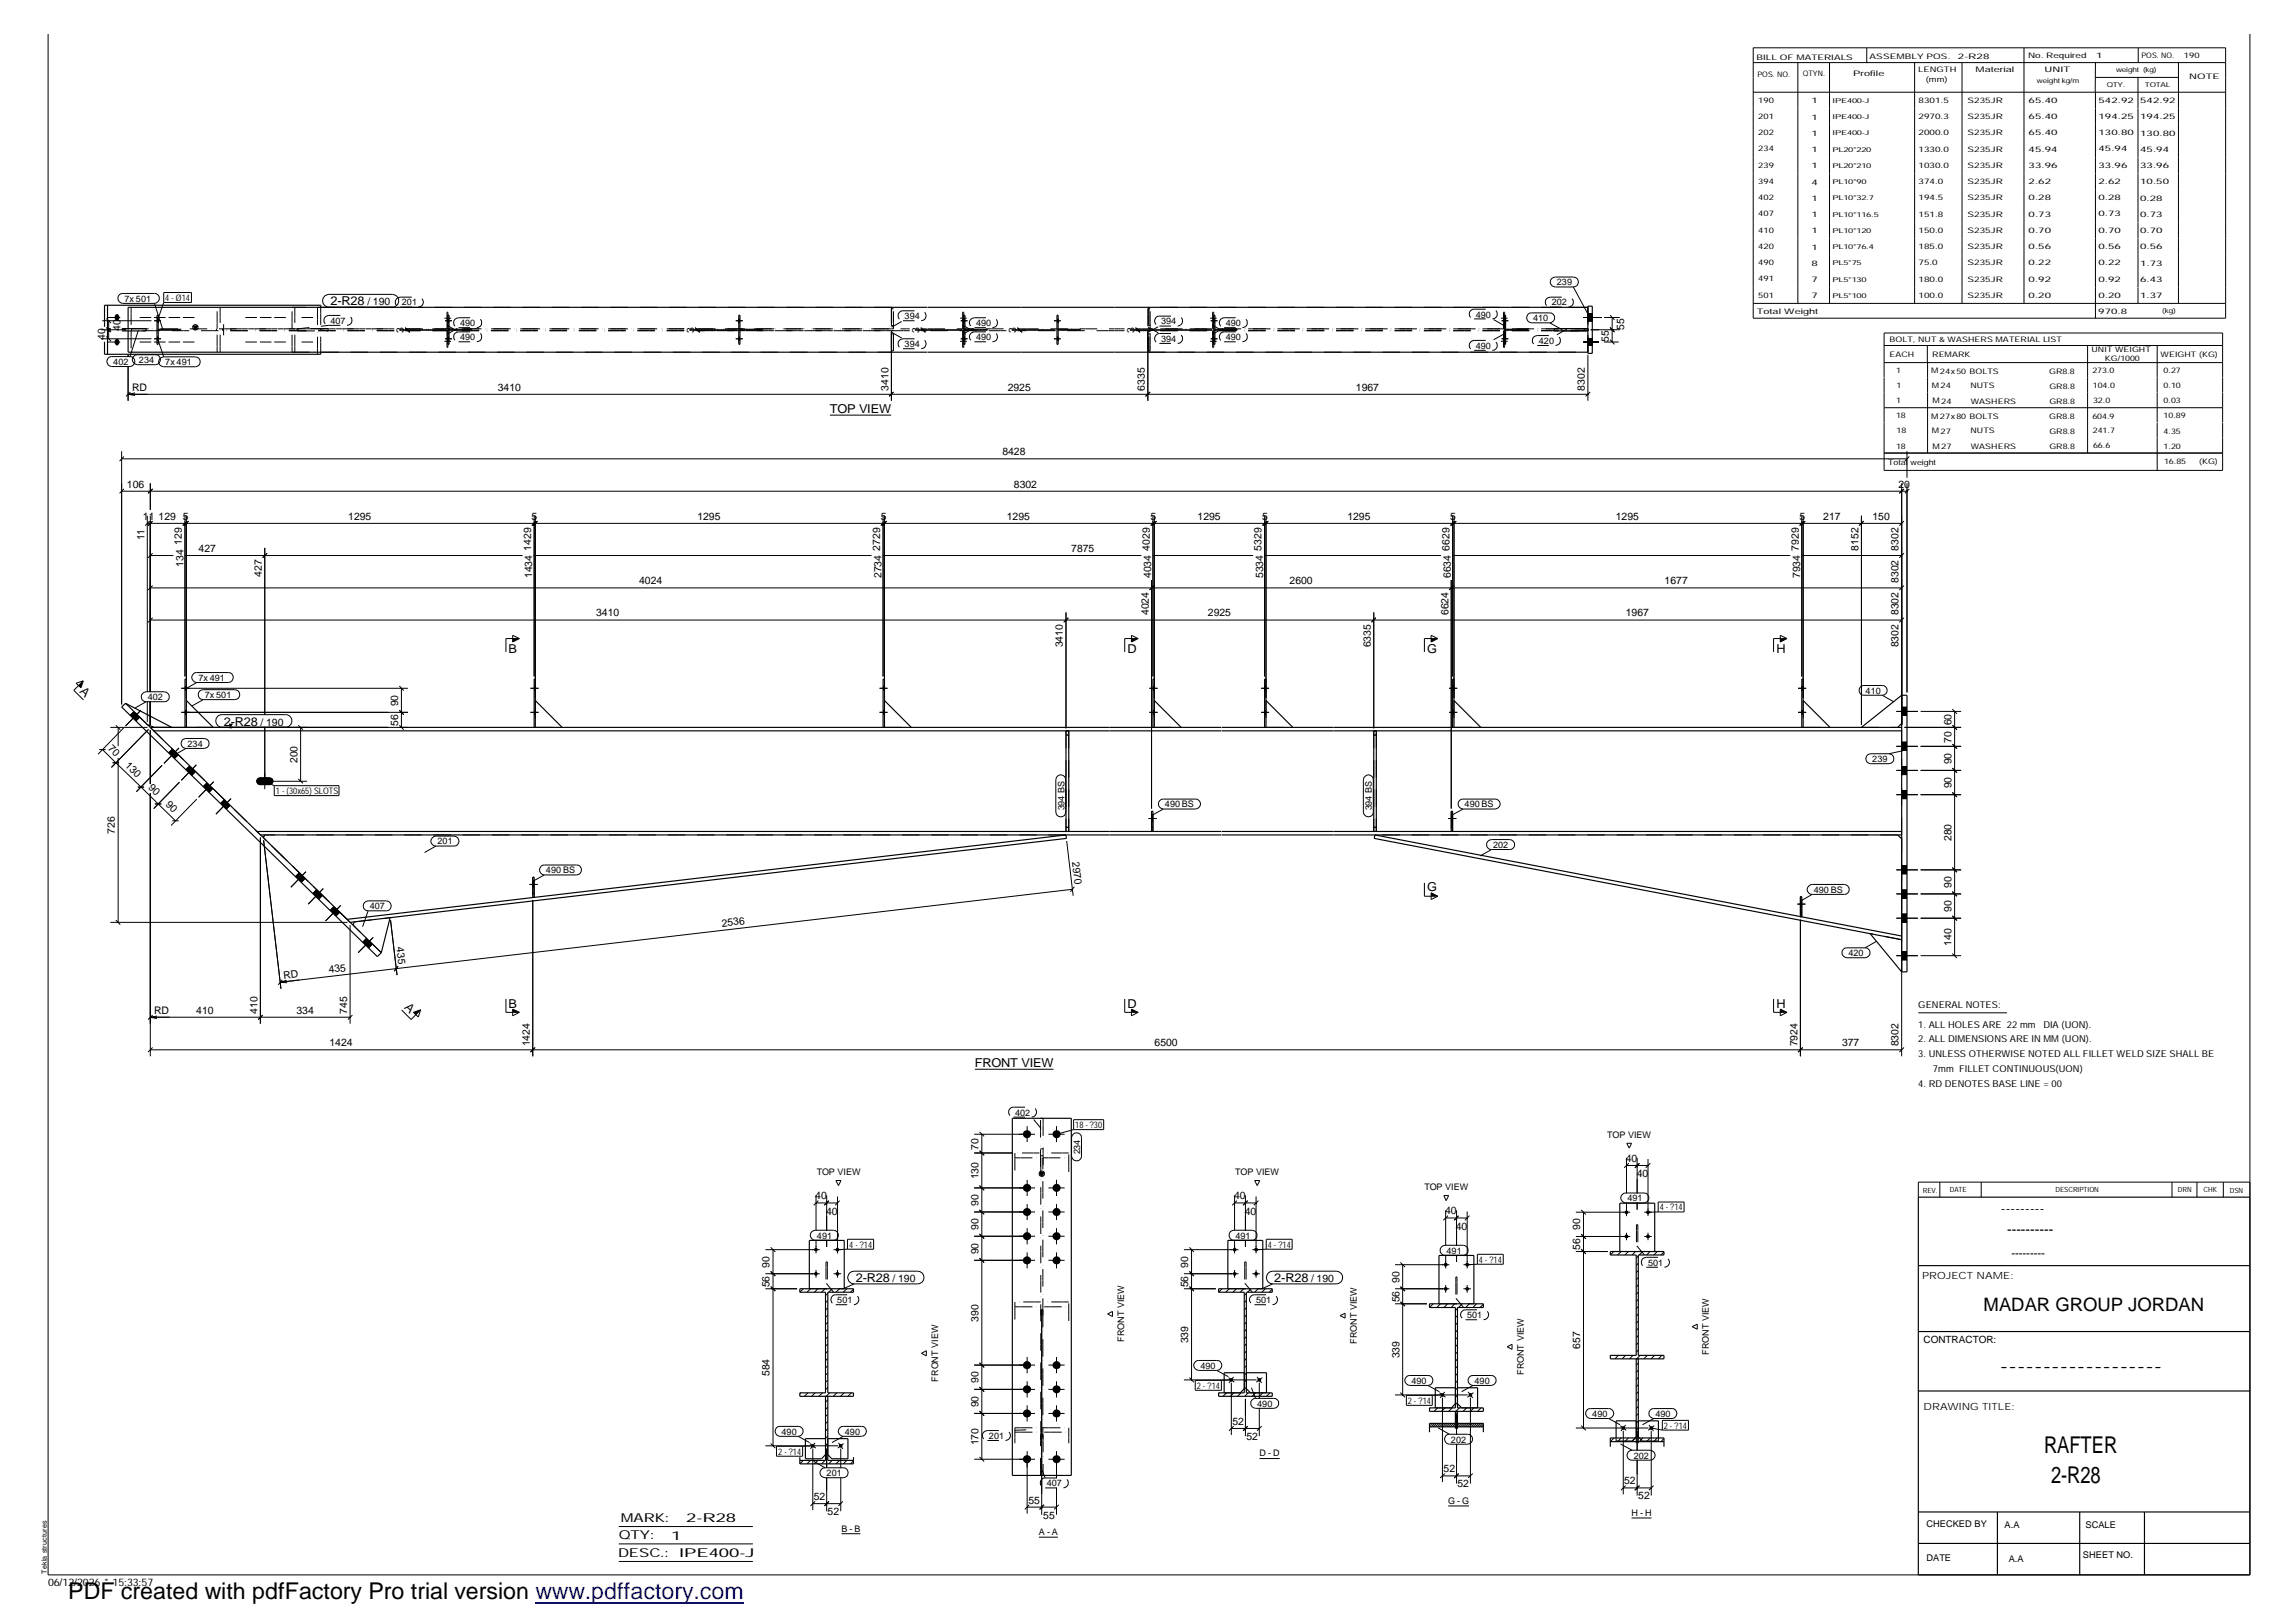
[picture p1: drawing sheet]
<svg xmlns="http://www.w3.org/2000/svg" width="420mm" height="297mm" viewBox="0 0 420 297" stroke-linecap="round" stroke-linejoin="round" font-family="sans-serif">
<defs><g id="words">
<g font-size="4.2">
<text x="374.2" y="265.9">RAFTER</text>
<text x="375.5" y="271.4">2-R28</text>
<text x="12.5" y="292.7">PDF created with pdfFactory Pro trial version www.pdffactory.com</text>
</g>
<text font-size="3.4" x="363.1" y="239.9">MADAR GROUP JORDAN</text>
<g font-size="2.5">
<text x="366.3" y="222.1">---------</text>
<text x="367.5" y="225.9">----------</text>
<text x="366.1" y="250.9">-------------------</text>
</g>
<g font-size="2.2">
<text x="60.5" y="55.9">2-R28</text>
<text x="151.9" y="75.6">TOP VIEW</text>
<text x="93.1" y="119.5">B</text>
<text x="206.4" y="119.5">D</text>
<text x="261.3" y="119.5">G</text>
<text x="325.2" y="119.5">H</text>
<text x="14.5" y="126.6" transform="rotate(44 14.5 126.6)">A</text>
<text x="41" y="132.8">2-R28</text>
<text x="261.3" y="163.1">G</text>
<text x="73.9" y="184.5" transform="rotate(44 73.9 184.5)">A</text>
<text x="93.1" y="184.4">B</text>
<text x="206.4" y="184.4">D</text>
<text x="325.2" y="184.4">H</text>
<text x="178.5" y="195.3">FRONT VIEW</text>
<text x="156.7" y="234.7">2-R28</text>
<text x="233.3" y="234.7">2-R28</text>
<text x="113.3" y="281.8">QTY:</text>
<text x="113.7" y="278.6">MARK:</text>
<text x="122.9" y="281.8">1</text>
<text x="125.6" y="278.6">2-R28</text>
<text x="113.2" y="285">DESC.:</text>
<text x="124.3" y="284.9">IPE400-J</text>
</g>
<text font-size="2.1" x="368.3" y="230.1">---------</text>
<g font-size="1.9">
<text x="67.3" y="55.9">/ 190</text>
<text x="19.3" y="62.3" transform="rotate(-90 19.3 62.3)">40</text>
<text x="22.1" y="60.6" transform="rotate(-90 22.1 60.6)">40</text>
<text x="74" y="60.9" transform="rotate(-90 74 60.9)">3</text>
<text x="127.1" y="60.9" transform="rotate(-90 127.1 60.9)">3</text>
<text x="168.4" y="60.9" transform="rotate(-90 168.4 60.9)">3</text>
<text x="186.1" y="60.9" transform="rotate(-90 186.1 60.9)">3</text>
<text x="207.7" y="60.9" transform="rotate(-90 207.7 60.9)">3</text>
<text x="294.6" y="62.6" transform="rotate(-90 294.6 62.6)">55</text>
<text x="297.3" y="60.3" transform="rotate(-90 297.3 60.3)">55</text>
<text x="24.2" y="71.6">RD</text>
<text x="91.1" y="71.5">3410</text>
<text x="162.6" y="71.5" transform="rotate(-90 162.6 71.5)">3410</text>
<text x="184.5" y="71.5">2925</text>
<text x="209.6" y="71.5" transform="rotate(-90 209.6 71.5)">6335</text>
<text x="248.2" y="71.5">1967</text>
<text x="290.2" y="71.5" transform="rotate(-90 290.2 71.5)">8302</text>
<text x="183.5" y="83.3">8428</text>
<text x="23.2" y="89.2">106</text>
<text x="185.6" y="89.2">8302</text>
<text x="347.6" y="89.2">20</text>
<text x="26.2" y="95.1">11</text>
<text x="29" y="95.1">129</text>
<text x="33.4" y="95.1">5</text>
<text x="63.8" y="95.1">1295</text>
<text x="97.3" y="95.1">5</text>
<text x="127.7" y="95.1">1295</text>
<text x="161.2" y="95.1">5</text>
<text x="184.3" y="95.1">1295</text>
<text x="210.7" y="95.1">5</text>
<text x="219.2" y="95.1">1295</text>
<text x="231.1" y="95.1">5</text>
<text x="246.7" y="95.1">1295</text>
<text x="265.5" y="95.1">5</text>
<text x="295.8" y="95.1">1295</text>
<text x="329.4" y="95.1">5</text>
<text x="333.8" y="95.1">217</text>
<text x="342.8" y="95.1">150</text>
<text x="26.5" y="98.9" transform="rotate(-90 26.5 98.9)">11</text>
<text x="33.3" y="99.7" transform="rotate(-90 33.3 99.7)">129</text>
<text x="36.4" y="101">427</text>
<text x="97.2" y="100.8" transform="rotate(-90 97.2 100.8)">1429</text>
<text x="161.1" y="100.8" transform="rotate(-90 161.1 100.8)">2729</text>
<text x="196.1" y="101">7875</text>
<text x="210.5" y="100.8" transform="rotate(-90 210.5 100.8)">4029</text>
<text x="231" y="100.8" transform="rotate(-90 231 100.8)">5329</text>
<text x="265.4" y="100.8" transform="rotate(-90 265.4 100.8)">6629</text>
<text x="329.3" y="100.8" transform="rotate(-90 329.3 100.8)">7929</text>
<text x="340.2" y="100.8" transform="rotate(-90 340.2 100.8)">8152</text>
<text x="347.6" y="100.8" transform="rotate(-90 347.6 100.8)">8302</text>
<text x="33.6" y="103.7" transform="rotate(-90 33.6 103.7)">134</text>
<text x="47.9" y="105.6" transform="rotate(-90 47.9 105.6)">427</text>
<text x="97.5" y="105.8" transform="rotate(-90 97.5 105.8)">1434</text>
<text x="117" y="106.9">4024</text>
<text x="161.4" y="105.8" transform="rotate(-90 161.4 105.8)">2734</text>
<text x="210.8" y="105.8" transform="rotate(-90 210.8 105.8)">4034</text>
<text x="231.2" y="105.8" transform="rotate(-90 231.2 105.8)">5334</text>
<text x="236.1" y="106.9">2600</text>
<text x="265.6" y="105.8" transform="rotate(-90 265.6 105.8)">6634</text>
<text x="304.8" y="106.9">1677</text>
<text x="329.6" y="105.8" transform="rotate(-90 329.6 105.8)">7934</text>
<text x="347.6" y="106.7" transform="rotate(-90 347.6 106.7)">8302</text>
<text x="109.1" y="112.8">3410</text>
<text x="210.3" y="112.6" transform="rotate(-90 210.3 112.6)">4024</text>
<text x="221.1" y="112.8">2925</text>
<text x="265.2" y="112.6" transform="rotate(-90 265.2 112.6)">6624</text>
<text x="297.6" y="112.8">1967</text>
<text x="347.6" y="112.6" transform="rotate(-90 347.6 112.6)">8302</text>
<text x="194.6" y="118.5" transform="rotate(-90 194.6 118.5)">3410</text>
<text x="251" y="118.5" transform="rotate(-90 251 118.5)">6335</text>
<text x="347.6" y="118.5" transform="rotate(-90 347.6 118.5)">8302</text>
<text x="72.9" y="129.3" transform="rotate(-90 72.9 129.3)">90</text>
<text x="19.7" y="137.1" transform="rotate(44 19.7 137.1)">70</text>
<text x="47.7" y="132.8">/ 190</text>
<text x="72.9" y="132.9" transform="rotate(-90 72.9 132.9)">56</text>
<text x="357.3" y="136" transform="rotate(-90 357.3 136)">70</text>
<text x="357.3" y="132.7" transform="rotate(-90 357.3 132.7)">60</text>
<text x="22.8" y="140.2" transform="rotate(44 22.8 140.2)">130</text>
<text x="54.4" y="139.7" transform="rotate(-90 54.4 139.7)">200</text>
<text x="357.3" y="139.9" transform="rotate(-90 357.3 139.9)">90</text>
<text x="27.1" y="144.3" transform="rotate(44 27.1 144.3)">90</text>
<text x="30.2" y="147.4" transform="rotate(44 30.2 147.4)">90</text>
<text x="357.3" y="144.3" transform="rotate(-90 357.3 144.3)">90</text>
<text x="21" y="152.6" transform="rotate(-90 21 152.6)">726</text>
<text x="357.3" y="154" transform="rotate(-90 357.3 154)">280</text>
<text x="196.3" y="157.7" transform="rotate(83 196.3 157.7)">2970</text>
<text x="357.3" y="166.9" transform="rotate(-90 357.3 166.9)">90</text>
<text x="357.3" y="162.5" transform="rotate(-90 357.3 162.5)">90</text>
<text x="72.6" y="173.3" transform="rotate(83 72.6 173.3)">435</text>
<text x="132.2" y="169.6" transform="rotate(-7 132.2 169.6)">2536</text>
<text x="357.3" y="173.1" transform="rotate(-90 357.3 173.1)">140</text>
<text x="52" y="179.1" transform="rotate(-7 52 179.1)">RD</text>
<text x="60.2" y="178.1" transform="rotate(-7 60.2 178.1)">435</text>
<text x="28.2" y="185.6">RD</text>
<text x="35.9" y="185.5">410</text>
<text x="47.1" y="185.5" transform="rotate(-90 47.1 185.5)">410</text>
<text x="54.3" y="185.5">334</text>
<text x="63.6" y="185.5" transform="rotate(-90 63.6 185.5)">745</text>
<text x="60.3" y="191.5">1424</text>
<text x="97" y="191.5" transform="rotate(-90 97 191.5)">1424</text>
<text x="211.4" y="191.5">6500</text>
<text x="329.1" y="191.5" transform="rotate(-90 329.1 191.5)">7924</text>
<text x="337.2" y="191.5">377</text>
<text x="347.6" y="191.5" transform="rotate(-90 347.6 191.5)">8302</text>
<text x="179.1" y="215.8" transform="rotate(-90 179.1 215.8)">130</text>
<text x="179.1" y="210.4" transform="rotate(-90 179.1 210.4)">70</text>
<text x="297.6" y="212.7">40</text>
<text x="299.6" y="215.5">40</text>
<text x="149.3" y="219.5">40</text>
<text x="179.1" y="220.7" transform="rotate(-90 179.1 220.7)">90</text>
<text x="225.9" y="219.5">40</text>
<text x="151.3" y="222.3">40</text>
<text x="179.1" y="225.1" transform="rotate(-90 179.1 225.1)">90</text>
<text x="227.9" y="222.3">40</text>
<text x="264.6" y="222.2">40</text>
<text x="266.5" y="225">40</text>
<text x="289.3" y="225.2" transform="rotate(-90 289.3 225.2)">90</text>
<text x="140.9" y="232" transform="rotate(-90 140.9 232)">90</text>
<text x="179.1" y="229.6" transform="rotate(-90 179.1 229.6)">90</text>
<text x="217.6" y="232" transform="rotate(-90 217.6 232)">90</text>
<text x="289.3" y="228.8" transform="rotate(-90 289.3 228.8)">56</text>
<text x="140.9" y="235.6" transform="rotate(-90 140.9 235.6)">56</text>
<text x="163.4" y="234.7">/ 190</text>
<text x="217.6" y="235.6" transform="rotate(-90 217.6 235.6)">56</text>
<text x="240.1" y="234.7">/ 190</text>
<text x="256.2" y="238.4" transform="rotate(-90 256.2 238.4)">56</text>
<text x="256.2" y="234.8" transform="rotate(-90 256.2 234.8)">90</text>
<text x="179.1" y="241.9" transform="rotate(-90 179.1 241.9)">390</text>
<text x="217.6" y="245.9" transform="rotate(-90 217.6 245.9)">339</text>
<text x="140.9" y="251.9" transform="rotate(-90 140.9 251.9)">584</text>
<text x="256.2" y="248.6" transform="rotate(-90 256.2 248.6)">339</text>
<text x="289.3" y="246.8" transform="rotate(-90 289.3 246.8)">657</text>
<text x="179.1" y="257.6" transform="rotate(-90 179.1 257.6)">90</text>
<text x="179.1" y="253.1" transform="rotate(-90 179.1 253.1)">90</text>
<text x="225.6" y="260.8">52</text>
<text x="228.2" y="263.6">52</text>
<text x="179.1" y="264.5" transform="rotate(-90 179.1 264.5)">170</text>
<text x="264.3" y="269.4">52</text>
<text x="149" y="274.6">52</text>
<text x="188.3" y="275.2">55</text>
<text x="266.8" y="272.2">52</text>
<text x="297.3" y="271.6">52</text>
<text x="299.9" y="274.4">52</text>
<text x="151.5" y="277.4">52</text>
<text x="191" y="278">55</text>
<text x="8.8" y="290.2">06/12/2026 * 15:33:57</text>
</g>
<g font-size="1.8">
<text x="351.9" y="234.1">PROJECT NAME:</text>
<text x="352.2" y="245.8">CONTRACTOR:</text>
<text x="352.2" y="258.1">DRAWING TITLE:</text>
</g>
<g font-size="1.7">
<text x="285" y="52.2">239</text>
<text x="22.8" y="55.2">7x 501</text>
<text x="30.3" y="55.1">4 - Ø14</text>
<text x="60.5" y="59.3">407</text>
<text x="73.6" y="55.9">201</text>
<text x="84.2" y="59.7">490</text>
<text x="165.6" y="58.4">394</text>
<text x="178.7" y="59.7">490</text>
<text x="212.6" y="59.4">394</text>
<text x="224.4" y="59.7">490</text>
<text x="270.2" y="58.1">490</text>
<text x="280.7" y="58.8">410</text>
<text x="284.1" y="55.9">202</text>
<text x="84.2" y="62.3">490</text>
<text x="165.6" y="63.5">394</text>
<text x="178.7" y="62.3">490</text>
<text x="212.6" y="62.6">394</text>
<text x="224.4" y="62.3">490</text>
<text x="270.2" y="63.8">490</text>
<text x="281.7" y="62.9">420</text>
<text x="20.7" y="66.8">402</text>
<text x="25.4" y="66.4">234</text>
<text x="30.3" y="66.8">7x 491</text>
<text x="36.3" y="124.6">7x 491</text>
<text x="27.1" y="128.1">402</text>
<text x="37.5" y="127.7">7x 501</text>
<text x="341.5" y="127">410</text>
<text x="34.3" y="136.7">234</text>
<text x="342.8" y="139.5">239</text>
<text x="50.5" y="145.3">1 - (30x65) SLOTS</text>
<text x="194.9" y="148.3" transform="rotate(-90 194.9 148.3)">394 BS</text>
<text x="213.3" y="147.8">490 BS</text>
<text x="251.2" y="148.3" transform="rotate(-90 251.2 148.3)">394 BS</text>
<text x="268.1" y="147.8">490 BS</text>
<text x="80.1" y="154.5">201</text>
<text x="273.3" y="155.2">202</text>
<text x="99.9" y="159.8">490 BS</text>
<text x="67.7" y="166.4">407</text>
<text x="332.1" y="163.4">490 BS</text>
<text x="338.4" y="175">420</text>
<text x="351.2" y="184.6">GENERAL NOTES:</text>
<text x="351.2" y="190.8">2. ALL DIMENSIONS ARE IN MM (UON).</text>
<text x="351.2" y="188.1">1. ALL HOLES ARE 22 mm</text>
<text x="374.1" y="188.1">DIA (UON).</text>
<text x="351.2" y="193.5">3. UNLESS OTHERWISE NOTED ALL FILLET WELD SIZE SHALL BE</text>
<text x="353.9" y="196.2">7mm FILLET CONTINUOUS(UON)</text>
<text x="351.2" y="198.9">4. RD DENOTES BASE LINE = 00</text>
<text x="185.8" y="204.2">402</text>
<text x="196.8" y="206.4">18 - ?30</text>
<text x="294.3" y="208.3">TOP VIEW</text>
<text x="149.5" y="215.1">TOP VIEW</text>
<text x="197.7" y="211.3" transform="rotate(-90 197.7 211.3)">234</text>
<text x="226.1" y="215.1">TOP VIEW</text>
<text x="260.8" y="217.9">TOP VIEW</text>
<text x="297.9" y="219.9">491</text>
<text x="303.9" y="221.5">4 - ?14</text>
<text x="149.6" y="226.7">491</text>
<text x="226.2" y="226.7">491</text>
<text x="155.4" y="228.3">4 - ?14</text>
<text x="232.1" y="228.3">4 - ?14</text>
<text x="264.8" y="229.4">491</text>
<text x="270.8" y="231.1">4 - ?14</text>
<text x="301.7" y="231.6">501</text>
<text x="153.3" y="238.5">501</text>
<text x="230" y="238.5">501</text>
<text x="205.8" y="245.6" transform="rotate(-90 205.8 245.6)">FRONT VIEW</text>
<text x="248.4" y="245.9" transform="rotate(-90 248.4 245.9)">FRONT VIEW</text>
<text x="268.6" y="241.2">501</text>
<text x="219.8" y="250.5">490</text>
<text x="279" y="251.7" transform="rotate(-90 279 251.7)">FRONT VIEW</text>
<text x="312.8" y="247.9" transform="rotate(-90 312.8 247.9)">FRONT VIEW</text>
<text x="171.7" y="252.8" transform="rotate(-90 171.7 252.8)">FRONT VIEW</text>
<text x="219.1" y="254.2">2 - ?14</text>
<text x="230.2" y="257.5">490</text>
<text x="257.8" y="256.9">2 - ?14</text>
<text x="258.4" y="253.3">490</text>
<text x="270" y="253.3">490</text>
<text x="143.1" y="262.6">490</text>
<text x="154.7" y="262.6">490</text>
<text x="181.1" y="263.3">201</text>
<text x="291.5" y="259.3">490</text>
<text x="303.1" y="259.3">490</text>
<text x="304.6" y="261.5">2 - ?14</text>
<text x="142.5" y="266.2">2 - ?14</text>
<text x="230.6" y="266.6">D - D</text>
<text x="265.6" y="264">202</text>
<text x="299.1" y="266.9">202</text>
<text x="151.3" y="270.2">201</text>
<text x="191.6" y="272">407</text>
<text x="265.1" y="275.2">G - G</text>
<text x="154.1" y="280.4">B - B</text>
<text x="190.2" y="281">A - A</text>
<text x="298.7" y="277.4">H - H</text>
<text x="352.7" y="279.5">CHECKED BY</text>
<text x="367" y="279.6">A.A</text>
<text x="381.8" y="279.7">SCALE</text>
<text x="352.7" y="285.7">DATE</text>
<text x="367.7" y="285.9">A.A</text>
<text x="381.3" y="285.1">SHEET NO.</text>
</g>
<g font-size="1.4">
<text x="321.6" y="10.9">BILL OF MATERIALS</text>
<text x="342.3" y="10.7">ASSEMBLY POS.</text>
<text x="358.4" y="10.7">2-R28</text>
<text x="371.3" y="10.6">No. Required</text>
<text x="383.8" y="10.6">1</text>
<text x="392" y="10.6">POS. NO.</text>
<text x="399.8" y="10.7">190</text>
<text x="321.7" y="14">POS. NO.</text>
<text x="330" y="14">QTYN.</text>
<text x="339.3" y="13.8">Profile</text>
<text x="351.2" y="13.2">LENGTH</text>
<text x="352.6" y="15">(mm)</text>
<text x="361.7" y="13.2">Material</text>
<text x="374.3" y="13.2">UNIT</text>
<text x="400.8" y="14.4">NOTE</text>
<text x="321.9" y="18.8">190</text>
<text x="321.9" y="21.7">201</text>
<text x="331.6" y="18.9">1</text>
<text x="331.6" y="21.9">1</text>
<text x="351.2" y="18.8">8301.5</text>
<text x="351.2" y="21.8">2970.3</text>
<text x="360.2" y="18.8">S235JR</text>
<text x="360.2" y="21.8">S235JR</text>
<text x="371.4" y="18.9">65.40</text>
<text x="371.4" y="21.8">65.40</text>
<text x="384.2" y="18.8">542.92</text>
<text x="384.2" y="21.8">194.25</text>
<text x="391.8" y="18.9">542.92</text>
<text x="391.8" y="21.8">194.25</text>
<text x="321.9" y="24.8">202</text>
<text x="321.9" y="27.7">234</text>
<text x="331.6" y="24.8">1</text>
<text x="331.6" y="27.8">1</text>
<text x="351.2" y="24.8">2000.0</text>
<text x="351.2" y="27.8">1330.0</text>
<text x="360.2" y="24.8">S235JR</text>
<text x="360.2" y="27.8">S235JR</text>
<text x="371.4" y="24.8">65.40</text>
<text x="371.4" y="27.8">45.94</text>
<text x="384.2" y="24.8">130.80</text>
<text x="384.2" y="27.7">45.94</text>
<text x="391.8" y="24.8">130.80</text>
<text x="391.8" y="27.8">45.94</text>
<text x="321.9" y="30.7">239</text>
<text x="321.9" y="33.6">394</text>
<text x="331.6" y="30.8">1</text>
<text x="331.6" y="33.8">4</text>
<text x="351.2" y="30.7">1030.0</text>
<text x="351.2" y="33.7">374.0</text>
<text x="360.2" y="30.7">S235JR</text>
<text x="360.2" y="33.7">S235JR</text>
<text x="371.4" y="30.8">33.96</text>
<text x="371.4" y="33.7">2.62</text>
<text x="384.2" y="30.7">33.96</text>
<text x="384.2" y="33.7">2.62</text>
<text x="391.8" y="30.8">33.96</text>
<text x="391.8" y="33.7">10.50</text>
<text x="321.9" y="36.6">402</text>
<text x="321.9" y="39.6">407</text>
<text x="331.6" y="36.7">1</text>
<text x="331.6" y="39.7">1</text>
<text x="351.2" y="36.7">194.5</text>
<text x="351.2" y="39.7">151.8</text>
<text x="360.2" y="36.6">S235JR</text>
<text x="360.2" y="39.7">S235JR</text>
<text x="371.4" y="36.7">0.28</text>
<text x="371.4" y="39.7">0.73</text>
<text x="384.2" y="36.6">0.28</text>
<text x="384.2" y="39.6">0.73</text>
<text x="391.8" y="36.7">0.28</text>
<text x="391.8" y="39.7">0.73</text>
<text x="321.9" y="42.6">410</text>
<text x="321.9" y="45.5">420</text>
<text x="331.6" y="42.7">1</text>
<text x="331.6" y="45.7">1</text>
<text x="351.2" y="42.6">150.0</text>
<text x="351.2" y="45.6">185.0</text>
<text x="360.2" y="42.6">S235JR</text>
<text x="360.2" y="45.6">S235JR</text>
<text x="371.4" y="42.7">0.70</text>
<text x="371.4" y="45.6">0.56</text>
<text x="384.2" y="42.6">0.70</text>
<text x="384.2" y="45.6">0.56</text>
<text x="391.8" y="42.7">0.70</text>
<text x="391.8" y="45.6">0.56</text>
<text x="321.9" y="48.5">490</text>
<text x="321.9" y="51.5">491</text>
<text x="331.6" y="48.6">8</text>
<text x="331.6" y="51.6">7</text>
<text x="351.2" y="48.6">75.0</text>
<text x="351.2" y="51.5">180.0</text>
<text x="360.2" y="48.5">S235JR</text>
<text x="360.2" y="51.5">S235JR</text>
<text x="371.4" y="48.6">0.22</text>
<text x="371.4" y="51.5">0.92</text>
<text x="384.2" y="48.5">0.22</text>
<text x="384.2" y="51.5">0.92</text>
<text x="391.8" y="48.6">1.73</text>
<text x="391.8" y="51.6">6.43</text>
<text x="321.6" y="57.5">Total Weight</text>
<text x="321.9" y="54.5">501</text>
<text x="331.6" y="54.6">7</text>
<text x="351.2" y="54.5">100.0</text>
<text x="360.2" y="54.5">S235JR</text>
<text x="371.4" y="54.6">0.20</text>
<text x="384.1" y="57.4">970.8</text>
<text x="384.2" y="54.5">0.20</text>
<text x="391.8" y="54.6">1.37</text>
<text x="345.9" y="65.4">EACH</text>
<text x="345.9" y="62.5">BOLT, NUT &amp; WASHERS MATERIAL LIST</text>
<text x="353.7" y="65.3">REMARK</text>
<text x="382.9" y="64.5">UNIT WEIGHT</text>
<text x="395.6" y="65.3">WEIGHT (KG)</text>
<text x="347.1" y="68.3">1</text>
<text x="347.2" y="70.9">1</text>
<text x="353.5" y="68.4">M 24x 50 BOLTS</text>
<text x="353.7" y="71.1">M 24</text>
<text x="360.7" y="71.1">NUTS</text>
<text x="375.2" y="68.4">GR8.8</text>
<text x="375.2" y="71.2">GR8.8</text>
<text x="383.1" y="68.4">273.0</text>
<text x="383.2" y="71">104.0</text>
<text x="385.4" y="66">KG/1000</text>
<text x="396.1" y="68.3">0.27</text>
<text x="396.1" y="71.1">0.10</text>
<text x="347.1" y="73.8">1</text>
<text x="347.1" y="76.6">18</text>
<text x="353.5" y="76.7">M 27x 80 BOLTS</text>
<text x="353.8" y="73.8">M 24</text>
<text x="360.8" y="73.9">WASHERS</text>
<text x="375.2" y="76.7">GR8.8</text>
<text x="375.2" y="74">GR8.8</text>
<text x="383.1" y="76.7">604.9</text>
<text x="383.2" y="73.7">32.0</text>
<text x="396.1" y="73.8">0.03</text>
<text x="396.1" y="76.6">10.89</text>
<text x="347.1" y="82.1">18</text>
<text x="347.2" y="79.2">18</text>
<text x="353.7" y="79.3">M 27</text>
<text x="353.8" y="82.1">M 27</text>
<text x="360.7" y="79.3">NUTS</text>
<text x="360.8" y="82.1">WASHERS</text>
<text x="375.2" y="79.5">GR8.8</text>
<text x="375.2" y="82.2">GR8.8</text>
<text x="383.2" y="79.3">241.7</text>
<text x="383.2" y="82">66.6</text>
<text x="396.1" y="79.4">4.35</text>
<text x="396.1" y="82.1">1.20</text>
<text x="345.7" y="85.1">Total weight</text>
<text x="396.2" y="84.9">16.85</text>
<text x="402.6" y="84.9">(KG)</text>
</g>
<g font-size="1.3">
<text x="352" y="218.3">REV.</text>
<text x="357" y="218.2">DATE</text>
<text x="376.3" y="218.2">DESCRIPTION</text>
<text x="398.7" y="218.2">DRN</text>
<text x="403.4" y="218.2">CHK</text>
<text x="408.2" y="218.3">DSN</text>
<text x="8.6" y="288" transform="rotate(-90 8.6 288)">Tekla structures</text>
</g>
<g font-size="1.2">
<text x="372.9" y="15.2">weight kg/m</text>
<text x="385.7" y="15.9">QTY.</text>
<text x="387.4" y="13.2">weight (kg)</text>
<text x="392.7" y="15.9">TOTAL</text>
<text x="335.5" y="18.8">IPE400-J</text>
<text x="335.5" y="21.8">IPE400-J</text>
<text x="335.5" y="24.8">IPE400-J</text>
<text x="335.5" y="27.8">PL20*220</text>
<text x="335.5" y="30.7">PL20*210</text>
<text x="335.5" y="33.7">PL10*90</text>
<text x="335.5" y="36.7">PL10*32.7</text>
<text x="335.5" y="39.7">PL10*116.5</text>
<text x="335.5" y="42.6">PL10*120</text>
<text x="335.5" y="45.6">PL10*76.4</text>
<text x="335.5" y="48.6">PL5*75</text>
<text x="335.5" y="51.5">PL5*130</text>
<text x="335.5" y="54.5">PL5*100</text>
<text x="395.9" y="57.3">(kg)</text>
</g>
</g></defs>
<g fill="none" stroke="#000" stroke-width=".18">
<path d="M321 8.7h86.5v49.5h-86.5zM321 11.5h86.5M321 16.9h86.5M329.1 11.5v44M334.9 11.5v44M341.8 8.8v2.7M350.5 11.5v44M359.2 11.5v44M370.5 8.7v46.8M383.6 11.5v5.4M383.6 14.2h15.3M383.6 16.9v41.3"/>
<path d="M391.4 14.2v41.3M391.5 8.8v2.7M398.8 11.5v44M411.9 6.3v281.9h-403.1v-281.9M18.7 58.7h9M19.5 59.9l.8 .9M19.5 58.3l.8 .8M19.7 58.1h2.3M19.9 58.7v3.3M21.8 54l.7-.3h5.8a.91 .91 0 0 1 .9 .9 .91 .91 0 0 1-.9 .9h-5.8a.92 .92 0 0 1-.9-.5 .92 .92 0 0 1 .2-1zM28.2 58.7h1.3M28.3 55.5l1.5 4.8"/>
<path d="M28.7 58.4h.3M28.7 59h.3M30 53.5h5.1v1.9h-5.1zM30 55.4l-1.2 3.3M59.4 54.2l.8-.3h11.6a1.16 1.16 0 0 1 1.2 1.1 1.16 1.16 0 0 1-1.2 1.2h-11.6a1.16 1.16 0 0 1-1.1-.7 1.16 1.16 0 0 1 .3-1.3zM74.2 59.9l.8 .9M81.5 58.7h1.2M82 58.4h.2M82 59h.2M127.3 59.9l.8 .9M134.7 58.7h1.3M135.3 58.4h.2"/>
<path d="M135.3 59h.2M168.6 59.9l.8 .9M175.9 58.7h1.2M176.4 58.4h.3M176.4 59h.3M186.3 59.9l.8 .9M193 58.7h1.2M193.5 58.4h.2M193.5 59h.2M207.9 59.9l.8 .9M221.7 58.7h1.2M222.2 58.4h.2"/>
<path d="M222.2 59h.2M274.9 58.7h1.2M275.5 58.4h.1M275.5 59h.1M279.7 57.5l.7-.2h3.3a.91 .91 0 0 1 .9 .9 .91 .91 0 0 1-.9 .9h-3.3a.94 .94 0 0 1-.8-.6 .94 .94 0 0 1 .1-1zM283.7 59.1l2.1 1.1M284.1 51l.6-.3h3.3a.91 .91 0 0 1 1 .9 .91 .91 0 0 1-1 .9h-3.3a.91 .91 0 0 1-.8-.5 .91 .91 0 0 1 .2-1zM288 52.5l2.9 5.3M289.9 58.1h3.3M290.7 58.7h.8M290.7 57.5h.8M293.7 58.1h2.8"/>
<path d="M294.8 59.9l.8 .9M294.8 57.7l.8 .8M295.1 58.1v4.5M321 55.5h86.5M18.5 62h9.2M18.5 60.4h4.5M19.5 61.6l.8 .8M19.7 62.6h2.3M19.8 65.5l.6-.2h3.4a.91 .91 0 0 1 .9 .9 .91 .91 0 0 1-.9 .9h-3.4a.94 .94 0 0 1-.8-.6 .94 .94 0 0 1 .2-1zM23.5 72.2h267.2M23.5 64.9v.4M23.5 67v6.3"/>
<path d="M23.5 72.2l1.2 .2M23.9 71.7l-.8 .8M24.5 65.2l.6-.3h3.3a.91 .91 0 0 1 1 .9 .91 .91 0 0 1-1 .9h-3.3a.92 .92 0 0 1-.8-.5 .92 .92 0 0 1 .2-1zM24.7 71.9l-1.2 .3M25.3 60.5l-1.5 4.8M28.2 62h1.3M28.7 61.7h.3M28.7 62.3h.3M28.8 61.9l1.2 3.4M29.3 65.6l.7-.3h5.8a.91 .91 0 0 1 .9 .9 .91 .91 0 0 1-.9 .9h-5.8a.91 .91 0 0 1-.9-.5 .91 .91 0 0 1 .2-1zM73.2 60.4h8.5M74.2 60.1l.8 .8"/>
<path d="M74.6 60.4h.1M81.5 62h1.2M82 61.7h.2M82 62.3h.2M126.3 60.4h8.7M127.3 60.1l.8 .8M127.7 60.4h.1M134.7 62h1.3M135.3 61.7h.2M135.3 62.3h.2M151.9 76h11.3M163.2 60.7v12.6"/>
<path d="M163.6 71.7l-.8 .8M167.6 60.4h8.6M168.6 60.1l.8 .8M169 60.4h.1M175.9 62h1.2M176.4 61.7h.3M176.4 62.3h.3M185.3 60.4h7.9M186.3 60.1l.8 .8M186.7 60.4h.1M193 62h1.2M193.5 61.7h.2"/>
<path d="M193.5 62.3h.2M206.9 60.4h15M207.9 60.1l.8 .8M208.3 60.4h.1M210.1 60.7v12.6M210.6 71.7l-.9 .8M221.7 62h1.2M222.2 61.7h.2M222.2 62.3h.2M274.9 62h1.2M275.5 61.7h.1M275.5 62.3h.1"/>
<path d="M289.9 62.6h2.8M290.7 62h.8M290.7 63.2h.8M290.7 64.9v8.4M291.1 71.7l-.8 .8M291.2 60.4h5.3M293.7 62.6h2.6M294.8 62.2l.8 .8M344.9 63.2h62M344.9 66.4h62M344.9 74.6h62M352.8 63.2v3.2"/>
<path d="M352.9 66.4v16.5M382.2 63.2v19.7M394.9 63.2v14.1M394.9 77.4v8.7M406.9 77.3v-16.4h-62v25.2h62v-8.7M22.3 84h326.8M22.3 82.6v46.3M22.3 89.9h326.8M22.7 83.6l-.8 .8M22.7 89.5l-.8 .8M27 95.8h321.1M27 94.4v32.2"/>
<path d="M27.4 95.4l-.8 .8M27.5 88.5v4.8M27.5 94.4v32.2M27.9 89.5l-.8 .8M27.9 95.4l-.8 .8M33.9 94.4v29.4M34.1 94.4v33.3M34.3 95.4l-.9 .8M34.5 95.4l-.8 .8 .8-.8M97.8 94.4v29.4M98 94.4v33.3M98.1 95.4l-.7 .8"/>
<path d="M98.2 95.4l-.8 .7M98.4 95.4l-.8 .8M161.7 94.4v29.4M161.9 94.4v33.3M162.1 95.4l-.9 .8M162.3 95.4l-.8 .8M211.1 94.4v29.4M211.3 94.4v33.3M211.5 95.4l-.8 .8M211.8 95.4l-.9 .8M231.5 94.4v29.4M231.8 94.4v33.3"/>
<path d="M231.9 95.4l-.8 .8M232.2 95.4l-.8 .8M265.9 94.4v29.4M266.2 94.4v33.3M266.4 95.4l-.9 .8M266.6 95.4l-.8 .8M329.9 94.4v29.4M330.1 94.4v33.3M330.3 95.4l-.9 .8M330.5 95.4l-.8 .8 .8-.8M340.8 94.4v38.3M341.2 95.4l-.8 .8"/>
<path d="M344.9 82.9h62M348.1 88.5v44.2M348.6 89.5l-.9 .8 .8-.8M348.6 95.4l-.9 .8M349.1 82.6v4.8M349.1 88.5v38.2M349.5 83.6l-.8 .8M349.5 89.5l-.8 .8M27.5 101.7h4.2M27.5 107.6h320.6M27.5 113.5h320.6M27.9 107.2l-.8 .8"/>
<path d="M27.9 113.1l-.8 .8M27.9 101.2l-.8 .9M33.8 101.7h61.9M48.5 100.3v30.5M48.9 101.2l-.9 .9M93.9 116.3l1.2 .6-1.2 .6zM95.1 116.9h-2.5v2.4M97.7 101.7h61.9M161.6 101.7h47.4M195.2 112.1v21.2M195.6 113.1l-.9 .8M207.1 116.3l1.3 .6-1.3 .6z"/>
<path d="M208.4 116.9h-2.5v2.4M210.8 106.2v41.8M211 101.7h18.4M211.2 107.2l-.8 .8M231.5 101.7h32.3M251.1 113.8l.8-.7-.8 .8M251.5 112.1v21.2M262 116.3l1.2 .6-1.2 .6zM263.2 116.9h-2.4v2.4M265.7 106.2v41.8M265.9 101.7h61.8M266.1 107.2l-.8 .8"/>
<path d="M325.9 116.3l1.3 .6-1.3 .6zM327.2 116.9h-2.5v2.4M329.8 101.7h18.3M348.6 101.2l-.9 .9M348.6 107.2l-.9 .8M348.6 113.1l-.9 .8M13.9 125l1.3-.4-.4 1.3zM15.2 124.6l-1.7 1.8 1.8 1.7M18.2 137.2h1.1M18.8 137.2l13.3 13M20.2 133.1h6.8M20.6 139.6h1.2"/>
<path d="M21.2 132.7l.8 .8M21.6 133.1v3.5M21.6 138.7v30.1M22.6 133.2l-4.7 4.8M24.5 130.2l-.7 .7M25.6 131.3l-.7 .6M25.7 130l-2.7 2.9M26.1 126.9l.7-.3h3.3a.91 .91 0 0 1 .9 .9 .91 .91 0 0 1-.9 .9h-3.3a.88 .88 0 0 1-.9-.5 .88 .88 0 0 1 .2-1zM26.8 128.4l-2.1 1.2M27 128.4v3.8M27.2 133.5l-6.8 6.9M27.5 128.4v4.3"/>
<path d="M27.5 133.6v9.9M28 133.1h46.7M31.6 137.1l-.7 .7M32.6 138.1l-.7 .7M32.8 136.9l-2.8 2.8M33.2 130.4h41.5M33.2 126h41.5M33.4 135.4l.6-.2h3.4a.91 .91 0 0 1 .9 .9 .91 .91 0 0 1-.9 .9h-3.4a.93 .93 0 0 1-.8-.6 .93 .93 0 0 1 .2-1zM33.9 130h.2M33.9 130.7h.2M33.9 125.6h.2M33.9 126.3h.2"/>
<path d="M34 137l-2 1.2M35.4 123.3l.2-.2h.4h5.8a.91 .91 0 0 1 .9 .9 .91 .91 0 0 1-.9 .9h-5.8a.92 .92 0 0 1-.8-.6 .92 .92 0 0 1 .2-1zM35.9 140l-2.7 2.8M36 124.9l-2.1 1.2M36.5 126.5l.7-.3h5.8a.91 .91 0 0 1 .9 .9 .91 .91 0 0 1-.9 .9h-5.8a.93 .93 0 0 1-.8-.5 .93 .93 0 0 1 .1-1zM37.2 128l-2.1 1.2M40 131l.4-.2h11.9a1.14 1.14 0 0 1 1.1 1.1 1.14 1.14 0 0 1-1.1 1.2h-11.6a1.16 1.16 0 0 1-1.1-.8 1.16 1.16 0 0 1 .4-1.3zM48.5 133v11.4M54.6 132.7l.9 .8M55 133.1v9.9M73.1 132.7l.8 .8M73.1 130l.8 .8"/>
<path d="M73.1 125.5l.8 .9M73.5 126v7.1M97.1 130.4h1.5M97.1 126h1.5M97.8 130h.2M97.8 130.7h.2M97.8 125.6h.2M97.8 126.3h.2M161 130.4h1.5M161 126h1.5M161.7 130h.2M161.7 130.7h.2"/>
<path d="M161.7 125.6h.2M161.7 126.3h.2M210.4 130.4h1.5M210.4 126h1.5M211.1 130h.2M211.1 130.7h.2M211.1 125.6h.2M211.1 126.3h.2M230.9 130.4h1.4M230.9 126h1.4M231.5 130h.3M231.5 130.7h.3"/>
<path d="M231.5 125.6h.3M231.5 126.3h.3M265.3 130.4h1.5M265.3 126h1.5M265.9 130h.3M265.9 130.7h.3M265.9 125.6h.3M265.9 126.3h.3M329.2 130.4h1.5M329.2 126h1.5M329.9 130h.2M329.9 130.7h.2"/>
<path d="M329.9 125.6h.2M329.9 126.3h.2M340.6 125.7l.6-.2h3.4a.89 .89 0 0 1 .9 .9 .89 .89 0 0 1-.9 .8h-3.4a.88 .88 0 0 1-.8-.5 .88 .88 0 0 1 .2-1zM341.8 138.2l.7-.2h3.3a.91 .91 0 0 1 .9 .9 .91 .91 0 0 1-.9 .9h-3.3a.93 .93 0 0 1-.8-.6 .93 .93 0 0 1 .1-1zM344.6 127.2l2.1 1.2M347.2 130.2h3.9M347.2 136.6h3.9M348.1 130.9h1M348.1 129.4h1M348.1 137.3h1M348.1 135.8h1M348.4 137.4l-2.6 .6"/>
<path d="M348.7 133.1h10.3M351.6 130.2h7.4M351.6 136.6h7.4M357.4 136.2l.9 .8-.8-.8M357.4 132.7l.9 .8-.8-.7M357.4 129.8l.9 .8M357.8 130.2v44.7M25.2 144h1.2M27.5 145.2v48.1M28.4 147.1h1.1M29.7 140.1l-4.7 4.8M31.5 150.2h1.2"/>
<path d="M32.9 143.2l-4.7 4.8M34.7 140.2l-.7 .7M35.8 141.2l-.7 .7M36 146.2l-4.7 4.9M37.9 143.3l-.7 .7M38.9 144.3l-.6 .7M39.1 143.1l-2.7 2.8M41.1 146.4l-.7 .7M42.1 147.4l-.7 .7M42.3 146.2l-2.8 2.8M47 143h9.2M47.7 153.3v34.1"/>
<path d="M48.3 153.8l3.1 27.2M48.5 143l1.7 .8M50.2 143.8h11.9v1.8h-11.9zM54.6 142.6l.9 .8M54.8 159.8l-.7 .6M56 159.5l-2.7 2.9M79.2 153.3l.6-.3h3.3a.91 .91 0 0 1 .9 .9 .91 .91 0 0 1-.9 .9h-3.3a.88 .88 0 0 1-.8-.5 .88 .88 0 0 1 .2-1zM79.8 154.8l-2.1 1.2M99 158.6l.7-.3h5.8a.91 .91 0 0 1 1 .9 .91 .91 0 0 1-1 .9h-5.8a.94 .94 0 0 1-.8-.6 .94 .94 0 0 1 .1-.9zM193.5 142.1a.91 .91 0 0 1 1-.2 .91 .91 0 0 1 .6 .8v5.9a.91 .91 0 0 1-.9 .9 .91 .91 0 0 1-.9-.9v-5.9zM195.3 153.9l1.2 10M210.3 149.8h1.5"/>
<path d="M210.8 150.3h.3M210.8 149.3h.3M212.3 146.5l.7-.3h5.9a.91 .91 0 0 1 .9 1 .91 .91 0 0 1-.9 .9h-5.9a.92 .92 0 0 1-.9-.6 .92 .92 0 0 1 .2-1zM213 148.1l-2.1 1.1M249.9 142.1a.88 .88 0 0 1 1-.2 .88 .88 0 0 1 .5 .8v5.9a.91 .91 0 0 1-.9 .9 .91 .91 0 0 1-.9-.9v-5.9zM265.1 149.8h1.5M265.7 150.3h.2M265.7 149.3h.2M267.2 146.5l.6-.3h5.9a.91 .91 0 0 1 1 1 .91 .91 0 0 1-1 .9h-5.9a.92 .92 0 0 1-.8-.6 .92 .92 0 0 1 .2-1zM267.8 148.1l-2 1.1M272.4 154l.6-.3h3.4a.91 .91 0 0 1 .9 .9 .91 .91 0 0 1-.9 .9h-3.4a.88 .88 0 0 1-.8-.6 .88 .88 0 0 1 .2-.9zM273 155.5l-2 1.2"/>
<path d="M347.2 141h3.9M347.2 145.4h3.9M347.2 159.2h3.9M348.1 141.8h1M348.1 140.3h1M348.1 146.2h1M348.1 144.7h1M348.1 159.9h1M348.1 158.4h1M348.1 153.3v40M351.6 141h7.4M351.6 145.4h7.4"/>
<path d="M351.6 159.2h7.4M357.4 158.8l.9 .8M357.4 145l.9 .9M357.4 140.6l.9 .8M20.2 168.8h43.4M21.2 168.4l.8 .8M51.3 179.8l1.3 .1M51.7 179.3l-.8 .9M52.5 179.4l-1.2 .4M54.8 179.4l-3.5 .4M55.8 160.8l-.6 .7M58 162.8l-.7 .7"/>
<path d="M59 163.9l-.7 .7M59.2 162.6l-2.8 2.9M61.1 165.9l-.6 .7M62.2 166.9l-.7 .7M62.4 165.7l-2.8 2.9M64.1 169.3v18.1M66.8 165.2l.6-.3h3.3a.91 .91 0 0 1 .9 .9 .91 .91 0 0 1-.9 .9h-3.3a.88 .88 0 0 1-.8-.5 .88 .88 0 0 1 .2-1zM67.1 171.7l-.7 .8M67.4 166.7l-1 2.9M68.2 172.8l-.7 .7M68.3 171.6l-2.7 2.8M71.5 168.4l1.2 10.1"/>
<path d="M72.9 176.8l-.7 .9 .6-.8M96.9 161.9h1.5M97.5 162.3h.3M97.5 161.4h.3M97.5 164.7v28.6M99.7 160.1l-2.1 1.2M196.3 162.8l-145 17M196.7 162.3l-.7 .9M260.8 161.6v2.4h2.4M262 163.4l1.2 .6-1.2 .6zM329.1 165.5h1.4M329.6 165.9h.3"/>
<path d="M329.6 165h.3M329.6 168.3v25M331.1 162.2l.7-.3h5.9a.91 .91 0 0 1 .8 .9 .91 .91 0 0 1-.8 .9h-5.9a.88 .88 0 0 1-.9-.6 .88 .88 0 0 1 .2-.9zM331.8 163.7l-2.1 1.2M337.5 173.7l.6-.2h3.4a.91 .91 0 0 1 .8 .9 .91 .91 0 0 1-.8 .9h-3.4a.92 .92 0 0 1-.8-.6 .92 .92 0 0 1 .2-1zM343.5 172.3l-2 1.2M347.2 163.6h3.9M347.2 168h3.9M347.2 174.9h3.9M348.1 164.4h1M348.1 162.9h1M348.1 168.8h1"/>
<path d="M348.1 167.3h1M348.1 175.7h1M348.1 174.2h1M351.6 163.6h7.4M351.6 168h7.4M351.6 174.9h7.4M357.4 174.5l.9 .8M357.4 167.6l.9 .9M357.4 163.2l.9 .8M27.5 192.1h320.6M27.5 186.2h36.6M27.5 186.2l1.2 .2"/>
<path d="M27.9 191.7l-.8 .9M27.9 185.8l-.8 .8M28.7 186l-1.2 .2M48.1 185.8l-.8 .8M64.5 185.8l-.8 .8M75.7 185.3l1.3-.5-.4 1.3zM77 184.8l-1.7 1.8-1.8-1.7M92.6 182.8v2.5h2.5M93.9 184.7l1.2 .6-1.2 .6zM98 191.7l-.9 .9M178.5 195.7h14.4M205.9 182.8v2.5h2.5"/>
<path d="M207.1 184.7l1.3 .6-1.3 .6zM324.7 182.8v2.5h2.5M325.9 184.7l1.3 .6-1.3 .6zM330 191.7l-.8 .9M348.6 191.7l-.9 .9M351.2 185.4h16.2M149.4 218.8v6.4M149.8 219.7l-.8 .9M151.3 218.8v6.4M151.7 219.8l-.8 .8M151.8 219.7l-.8 .8M153 216.1h1l-.5 .9z"/>
<path d="M153.3 219v10.4M153.7 219.7l-.8 .9M178.4 207.6h11.1M178.4 217.4h11.1M178.4 211h6.9M179.3 217l.9 .8M179.3 210.6l.9 .8M179.3 207.2l.9 .8M179.7 207.6v59.5M188 206.1v2.9M188 215.9v3M191.9 207.6h3"/>
<path d="M191.9 217.4h3M193.4 206.1v2.9M193.4 215.9v3M196.5 207.6a.88 .88 0 0 1 1-.2 .88 .88 0 0 1 .5 .8v3.4a.91 .91 0 0 1-.9 .9 .91 .91 0 0 1-.9-.9v-3.4zM196.6 204.9h5.5v1.8h-5.5zM196.6 206.7l-3.2 .9M226 218.8v6.4M226.4 219.7l-.8 .9M228 218.8v6.4M228.3 219.8l-.7 .7M228.4 219.7l-.8 .8M229.7 216.1h.9l-.4 .9z"/>
<path d="M230 219v10.4M230.4 219.7l-.9 .9M264.3 218.8h.9l-.4 .9zM297 218.6l.6-.3h3.4a.91 .91 0 0 1 .9 1 .91 .91 0 0 1-.9 .9h-3.4a.92 .92 0 0 1-.8-.6 .92 .92 0 0 1 .2-1zM297.8 211.9v6.5M297.8 213.3h3.9M297.8 209.2h.9l-.4 .9zM298.2 212.9l-.9 .8M299.7 211.9v6.5M300.1 213l-.8 .7M300.1 212.9l-.7 .8M301.7 212.1v10.5"/>
<path d="M302.1 212.9l-.8 .8M303.6 220h4.7v1.8h-4.7zM355.1 216.4v2.7M362.7 216.4v2.7M397.6 216.4v2.7M402.2 216.4v2.7M407 216.4v2.7M411.9 216.4h-60.7v2.7M140.1 233.1h10M140.1 228.7h10M140.1 235.9h5.8M141.1 235.4l.8 .9-.8-.8"/>
<path d="M141.1 232.7l.8 .8M141.1 228.3l.8 .8M141.5 228.7v35.9M147.1 235.9l-.7 .6M148.4 235.9l-.7 .6M148.6 225.4l.7-.2h3.3a.91 .91 0 0 1 .9 .9 .91 .91 0 0 1-.9 .9h-3.3a.91 .91 0 0 1-.9-.6 .91 .91 0 0 1 .2-1zM149.4 226.9v2.5M149.4 232.4v1.4M149.4 220.2h3.9M149.7 235.9l-.6 .6M151 235.9l-.6 .6M151.3 226.9v1.3"/>
<path d="M151.6 239.3l-.5 .5M151.6 238l-.5 .4M151.6 236.7l-.5 .4M152.4 235.9l-.7 .6M152.6 233.1h1.4M152.6 228.7h1.4M153.3 232.4v1.4M153.7 235.9l-.7 .6M155 235.9l-.6 .6M155.2 226.8h4.7v1.8h-4.7zM155.2 228.6l-1.9 .1M155.5 233l.4-.3 .5-.1h11.6a1.16 1.16 0 0 1 1.2 1.2 1.16 1.16 0 0 1-1.2 1.2h-11.6a1.19 1.19 0 0 1-1.1-.7 1.19 1.19 0 0 1 .2-1.3z"/>
<path d="M156.3 236l-.6 .5M156.4 235l-2.1 .9M178.4 221.8h11.1M178.4 226.3h11.1M178.4 230.7h11.1M179.3 230.3l.9 .8M179.3 225.8l.9 .9M179.3 221.4l.9 .8M188 220.4v2.9M188 224.8v2.9M188 229.2v2.9M190.7 239.7v37.5"/>
<path d="M191.9 221.8h3M191.9 226.3h3M191.9 230.7h3M193.4 220.4v2.9M193.4 224.8v2.9M193.4 229.2v2.9M216.7 233.1h10M216.7 228.7h10M216.7 235.9h5.9M217.8 235.4l.8 .9-.8-.8M217.8 232.7l.8 .8M217.8 228.3l.8 .8"/>
<path d="M218.1 228.7v23.8M223.7 235.9l-.6 .6M225 235.9l-.6 .6M225.3 225.4l.6-.2h3.3a.91 .91 0 0 1 .9 .9 .91 .91 0 0 1-.9 .9h-3.3a.93 .93 0 0 1-.8-.6 .93 .93 0 0 1 .2-1zM226 226.9v2.5M226 232.4v1.4M226 220.2h4M226.4 235.9l-.7 .6M227.7 235.9l-.7 .6M228 226.9v1.3M228.2 239.3l-.4 .5M228.2 238l-.4 .4"/>
<path d="M228.2 236.7l-.4 .4M229 235.9l-.6 .6M229.3 233.1h1.3M229.3 228.7h1.3M230 232.4v1.4M230.3 235.9l-.6 .6M231.6 235.9l-.6 .6M231.8 226.8h4.8v1.8h-4.8zM231.8 228.6l-1.8 .1M232.2 233l.8-.4h11.6a1.16 1.16 0 0 1 1.2 1.2 1.16 1.16 0 0 1-1.2 1.2h-11.6a1.16 1.16 0 0 1-1.1-.7 1.16 1.16 0 0 1 .3-1.3zM232.9 236l-.5 .5M233 235l-2.1 .9"/>
<path d="M255.4 235.9h9.9M255.4 231.5h9.9M255.4 238.6h5.8M256.4 238.2l.8 .8-.7-.7M256.4 235.5l.8 .8M256.4 231l.8 .9M256.8 231.5v23.8M262.4 238.6l-.7 .7M263.7 238.6l-.6 .7M263.9 228.2l.6-.3h3.4a.91 .91 0 0 1 .9 .9 .91 .91 0 0 1-.9 .9h-3.4a.88 .88 0 0 1-.8-.5 .88 .88 0 0 1 .2-1zM264.7 221.5v6.5M264.7 229.7v2.4"/>
<path d="M264.7 235.2v1.4M264.7 222.9h3.9M265 238.6l-.6 .7M265.1 222.5l-.9 .8M266.3 238.6l-.6 .7M266.7 221.5v6.5M266.7 229.7v1.3M266.8 239.5l-.4 .3M267 222.5l-.8 .8M267.7 238.6l-.7 .7M267.9 235.9h1.4M267.9 231.5h1.4"/>
<path d="M268.6 221.7v10.4M268.6 235.2v1.4M269 238.6l-.6 .7M269 222.5l-.8 .8M270.3 238.6l-.6 .7M270.5 229.6h4.7v1.8h-4.7zM270.5 231.4l-1.9 .1M271.6 238.7l-.6 .6M288.5 226.3h9.9M288.5 221.9h9.9M288.5 229.1h5.8M289.5 228.6l.8 .9"/>
<path d="M289.5 225.9l.8 .8M289.5 221.4l.8 .9M289.9 221.9v39.5M295.4 229.1l-.6 .6M296.8 229.1l-.7 .6M297.8 220.1v2.5M297.8 225.6v1.4M298.1 229.1l-.6 .6M299.4 229.1l-.6 .6M299.7 220.1v1.3M299.9 239.1l-.3 .5M299.9 237.8l-.3 .4"/>
<path d="M299.9 236.5l-.3 .4M299.9 235.1l-.3 .5M299.9 233.8l-.3 .4M299.9 232.5l-.3 .4M299.9 231.2l-.3 .4M299.9 229.9l-.3 .4M300.7 229.1l-.6 .6M301 226.3h1.4M301 221.9h1.4M301.7 225.6v1.4M302.1 229.1l-.6 .6M303.4 229.1l-.6 .6"/>
<path d="M303.6 221.8l-1.9 .1M304.6 229.1l-.5 .6M146.6 254.9l-.2 .1M147.9 254.9l-.6 .7M149.2 254.9l-.6 .7M150.6 254.9l-.7 .7M151.6 253.9l-.5 .4M151.6 252.6l-.5 .4M151.6 251.3l-.5 .4M151.6 250l-.5 .3M151.6 248.6l-.5 .4M151.6 247.3l-.5 .4"/>
<path d="M151.6 246l-.5 .4M151.6 244.6l-.5 .5M151.6 243.3l-.5 .4M151.6 242l-.5 .4M151.6 240.7l-.5 .4M151.6 258.9l-.5 .3M151.6 257.5l-.5 .4M151.6 256.2l-.5 .4M151.9 254.9l-.6 .7M153.2 254.9l-.6 .7M154.5 254.9l-.6 .7M155.9 254.9l-.7 .7"/>
<path d="M168.7 247.7l.9-.5v.9zM178.4 249.8h11.1M178.4 254.3h11.1M178.4 258.7h11.1M179.3 258.3l.9 .8M179.3 253.9l.9 .8M179.3 249.4l.9 .9M188 248.4v2.9M188 252.8v3M188 257.2v3M191.9 249.8h3M191.9 254.3h3"/>
<path d="M191.9 258.7h3M193.4 248.4v2.9M193.4 252.8v3M193.4 257.2v3M202.8 240.5l.9-.5v.9zM216.7 252.5h13.3M217.8 252.1l.8 .9M218.8 249.2l.7-.2h3.3a.91 .91 0 0 1 .9 .9 .91 .91 0 0 1-.9 .9h-3.3a.92 .92 0 0 1-.9-.6 .92 .92 0 0 1 .2-1zM218.8 252.6h4.8v1.9h-4.8zM222.8 250.8l2.1 1.2M223.2 254.9l-.1 .1M224.6 254.9l-.7 .7"/>
<path d="M224.9 252.1l1.1 .9M225.4 253.1v9.5M225.4 252.5l-1.8 .1M225.8 252l-.8 1.1M225.9 254.9l-.6 .7M227.2 254.9l-.6 .7M228 256v6.8M228.2 253.9l-.4 .4M228.2 252.6l-.4 .4M228.2 251.3l-.4 .4M228.2 250l-.4 .3M228.2 248.6l-.4 .4"/>
<path d="M228.2 247.3l-.4 .4M228.2 246l-.4 .4M228.2 244.6l-.4 .5M228.2 243.3l-.4 .4M228.2 242l-.4 .4M228.2 240.7l-.4 .4M228.5 254.9l-.6 .7M229.1 254l.8 1.9M229.2 256.2l.7-.3h3.3a.91 .91 0 0 1 .9 .9 .91 .91 0 0 1-.9 1h-3.3a.92 .92 0 0 1-.9-.6 .92 .92 0 0 1 .2-1zM229.9 254.9l-.7 .7M230.1 252l.9 1.1M230.5 253.1v2.9"/>
<path d="M230.5 257.7v5.1M231.1 252.1l-1.1 .9M231.2 254.9l-.7 .7M232.5 254.9l-.6 .7M245.3 240.8l1-.4v.8zM255.4 255.3h13.3M256.4 254.9l.8 .8M257.5 252l.6-.3h3.3a.91 .91 0 0 1 .9 1 .91 .91 0 0 1-.9 .9h-3.3a.92 .92 0 0 1-.8-.6 .92 .92 0 0 1 .2-1zM257.5 255.4h4.7v1.8h-4.7zM261.4 253.6l2.1 1.1M261.9 257.7l-.2 .1M263.2 257.7l-.6 .6"/>
<path d="M263.5 254.9l1.1 .8M264.1 255.8v15.5M264.1 255.3l-1.9 .1M264.5 254.7l-.8 1.1M264.5 257.7l-.6 .6M265.9 257.7l-.7 .6M266.4 258.6l.4 .3M266.4 258.9l.4 .5M266.4 259.3l.4 .4M266.4 259.7l.4 .4M266.6 258.3l.2 .3M266.7 258.8v3.7"/>
<path d="M266.8 256.7l-.4 .4M266.8 255.3l-.4 .5M266.8 254l-.4 .4M266.8 252.7l-.4 .4M266.8 251.4l-.4 .4M266.8 250l-.4 .4M266.8 248.7l-.4 .4M266.8 247.4l-.4 .4M266.8 246.1l-.4 .4M266.8 244.8l-.4 .3M266.8 243.4l-.4 .4M266.8 242.1l-.4 .4"/>
<path d="M266.8 240.8l-.4 .4M267.2 257.7l-.7 .6M268.5 257.7l-.7 .6M268.8 254.7l.8 1.1M269 252l.7-.3h3.3a.91 .91 0 0 1 .9 1 .91 .91 0 0 1-.9 .9h-3.3a.92 .92 0 0 1-.9-.6 .92 .92 0 0 1 .2-1zM269.2 255.8v15.7M269.7 253.6l-2.1 1.1M269.7 254.9l-1.1 .8M269.8 257.7l-.6 .6M271.1 257.7l-.6 .6M275.9 246.5l.9-.5v1zM290.5 258l.3-.2h.4h3.3a.91 .91 0 0 1 .9 .9 .91 .91 0 0 1-.9 .9h-3.3a.94 .94 0 0 1-.8-.6 .94 .94 0 0 1 .1-1z"/>
<path d="M294.5 259.6l2.1 1.2M295 248.1l-.2 .1M296.3 248.1l-.6 .6M297.6 248.1l-.6 .6M299 248.1l-.7 .6M299.9 247.1l-.3 .4M299.9 245.8l-.3 .4M299.9 244.4l-.3 .4M299.9 243.1l-.3 .4M299.9 241.8l-.3 .4M299.9 240.5l-.3 .4M299.9 249.5l-.3 .3"/>
<path d="M299.9 250.8l-.3 .4M299.9 252.1l-.3 .4M299.9 253.4l-.3 .4M299.9 254.7l-.3 .4M299.9 256.1l-.3 .4M299.9 257.4l-.3 .4M299.9 258.7l-.3 .4M300.3 248.1l-.7 .6M301.6 248.1l-.7 .6M302.1 258l.7-.2h3.3a.91 .91 0 0 1 .9 .9 .91 .91 0 0 1-.9 .9h-3.3a.92 .92 0 0 1-.9-.6 .92 .92 0 0 1 .2-1zM302.8 259.6l-2.1 1.2M302.9 248.1l-.6 .6"/>
<path d="M304.2 248.1l-.6 .6M304.3 260h4.8v1.7h-4.8zM309.8 242.8l.9-.5v1zM113.3 279.4h24.5M140.1 264.6h13.3M141.1 264.2l.8 .8M142.2 261.3l.6-.2h3.3a.91 .91 0 0 1 .9 .9 .91 .91 0 0 1-.9 .9h-3.3a.94 .94 0 0 1-.8-.6 .94 .94 0 0 1 .2-1zM142.2 264.7h4.7v1.8h-4.7zM146.1 262.9l2.1 1.1M147.1 267.3l-.7 .6M148.3 264.2l1.1 .8M148.4 267.3l-.7 .6"/>
<path d="M148.8 275.2h5.1M148.8 265.1v11.3M148.8 264.6l-1.9 .1M149 267.4l2 1.2M149.2 264.1l-.8 1.1M149.2 274.8l-.8 .8M149.7 267.3l-.6 .6M150.4 268.9l.6-.3h3.3a.91 .91 0 0 1 1 .9 .91 .91 0 0 1-1 1h-3.3a.91 .91 0 0 1-.8-.6 .91 .91 0 0 1 .2-1zM151 267.3l-.6 .6M151.3 265.1v3.6M151.3 270.4v6.2M151.6 266.8l-.5 .4"/>
<path d="M151.6 265.5l-.5 .4M151.6 264.1l-.5 .4M151.6 262.8l-.5 .4M151.6 261.5l-.5 .4M151.6 260.2l-.5 .3M151.8 274.8l-.9 .8M152.4 267.3l-.7 .6M153.5 264.1l.8 1.1M153.7 267.3l-.7 .6M153.8 261.3l.6-.2h3.3a.91 .91 0 0 1 .9 .9 .91 .91 0 0 1-.9 .9h-3.3a.92 .92 0 0 1-.8-.6 .92 .92 0 0 1 .2-1zM153.9 265.1v3.6M153.9 270.4v6.2"/>
<path d="M154.3 274.8l-.8 .8M154.4 262.9l-2.1 1.1M154.4 264.2l-1 .8M155 267.3l-.6 .6M156.3 267.4l-.6 .5M178.4 267.1h11.1M179.3 266.6l.9 .9M188 265.6v11.4M188 275.8h5.4M188.4 275.4l-.8 .9M191.1 275.4l-.8 .9M191.9 267.1h3"/>
<path d="M193.4 265.6v4.9M193.4 272.2v5M193.8 275.4l-.8 .9M225.4 261.4h5.1M225.8 261l-.8 .9M228.4 261l-.8 .9M230.6 266.9h3.7M231 261l-.9 .9M261.7 260.8l.4 .3M261.8 260.5l.7 .6M262.2 260.5l.7 .6M262.6 260.5l.7 .6"/>
<path d="M263 260.5l.7 .6M263.3 261.3l2 1.2M263.4 260.5l.6 .6M263.8 260.5l.6 .6M264.1 270.1h5.1M264.2 260.5l.6 .6M264.5 269.7l-.8 .8M264.5 260.5l.7 .6M264.7 262.7l.6-.2h3.4a.91 .91 0 0 1 .9 .9 .91 .91 0 0 1-.9 .9h-3.4a.94 .94 0 0 1-.8-.6 .94 .94 0 0 1 .2-1zM264.9 260.5l.7 .6M265.1 275.6h3.8M265.3 260.5l.6 .6"/>
<path d="M265.7 260.5l.7 .6M266.1 260.5l.6 .6M266.4 260.1l1.1 1M266.4 260.5l.7 .6M266.7 264.3v7.2M267 269.7l-.8 .8M267.3 260.5l.6 .6M267.6 260.5l.7 .6M268 260.5l.6 .6M268.4 260.5l.6 .6M268.8 260.5l.6 .6M269.2 260.5l.6 .6"/>
<path d="M269.5 260.5l.7 .6M269.6 269.7l-.8 .8M269.9 260.5l.7 .6M270.3 260.5l.7 .6M270.7 260.5l.7 .6M271.1 260.5l.5 .5M271.5 260.5l.1 .1M288.5 261.4h13.3M289.5 260.9l.8 .9M295.5 263.2l-.7 .6M296.6 260.9l1.1 .9M296.7 264.3l2.1 1.1"/>
<path d="M296.8 263.2l-.7 .6M297.2 272.3h5.1M297.2 261.9v11.6M297.6 260.8l-.8 1.1M297.6 271.9l-.8 .8M298.1 265.7l.7-.3h3.3a.91 .91 0 0 1 .9 .9 .91 .91 0 0 1-.9 .9h-3.3a.91 .91 0 0 1-.9-.5 .91 .91 0 0 1 .2-1zM298.1 263.2l-.6 .6M298.7 277.8h3.6M299.4 263.2l-.6 .6M299.7 261.9v3.6M299.7 267.2v6.5M299.9 260l-.3 .5"/>
<path d="M299.9 261.4l-.3 .4M299.9 262.7l-.3 .4M300.1 271.9l-.8 .8M300.8 263.2l-.7 .6M301.9 260.8l.8 1.1M302.1 263.2l-.6 .6M302.3 261.9v11.8M302.3 261.4l2 .3M302.7 271.9l-.8 .8M302.9 260.9l-1.1 .9M303.4 263.2l-.6 .6M304.6 263.3l-.5 .5"/>
<path d="M113.3 282.6h24.5M113.3 285.8h24.5M154.1 280.7h3.4M190.2 281.3h3.5"/>
</g>
<g fill="#000">
<path d="M35.4 59.7h.8l-.4 .7zM93.9 116.9h1.2l-1.2 .6zM207.1 116.9h1.3l-1.3 .6zM262 116.9h1.2l-1.2 .6zM325.9 116.9h1.3l-1.3 .6zM14.4 125.5l.8-.9-.4 1.3zM41.9 132.4h.8l-.5 .7zM262 163.4l1.2 .6h-1.2zM75.7 185.3l1.3-.5-.8 .9zM93.9 184.7l1.2 .6h-1.2zM207.1 184.7l1.3 .6h-1.3zM325.9 184.7l1.3 .6h-1.3z"/>
<path d="M190.3 214.6h.8l-.4 .7z"/>
<path d="M21.3 57.5h.3l.2 .4-.1 .6a.34 .34 0 0 1-.6 0l-.1-.6z" fill-rule="evenodd"/>
<path d="M28.7 58.4h.3v.6h-.3z" fill-rule="evenodd"/>
<path d="M28.7 58.4h.3v.6h-.3z" fill-rule="evenodd"/>
<path d="M82 58.4h.2v.6h-.2z" fill-rule="evenodd"/>
<path d="M82 58.4h.2v.6h-.2z" fill-rule="evenodd"/>
<path d="M135.3 58.4h.2v.6h-.2z" fill-rule="evenodd"/>
<path d="M135.3 58.4h.2v.6h-.2z" fill-rule="evenodd"/>
<path d="M176.4 58.4h.3v.6h-.3z" fill-rule="evenodd"/>
<path d="M176.4 58.4h.3v.6h-.3z" fill-rule="evenodd"/>
<path d="M193.5 58.4h.2v.6h-.2z" fill-rule="evenodd"/>
<path d="M193.5 58.4h.2v.6h-.2z" fill-rule="evenodd"/>
<path d="M222.2 58.4h.2v.6h-.2z" fill-rule="evenodd"/>
<path d="M222.2 58.4h.2v.6h-.2z" fill-rule="evenodd"/>
<path d="M275.5 58.4h.1v.6h-.1z" fill-rule="evenodd"/>
<path d="M275.5 58.4h.1v.6h-.1z" fill-rule="evenodd"/>
<path d="M290.7 57.5h.8v1.2h-.8z" fill-rule="evenodd"/>
<path d="M290.7 57.5h.8v1.2h-.8z" fill-rule="evenodd"/>
<path d="M290.7 57.5h.8v1.2h-.8z" fill-rule="evenodd"/>
<path d="M290.7 57.5h.8v1.2h-.8z" fill-rule="evenodd"/>
<path d="M290.7 57.5h.8v1.2h-.8z" fill-rule="evenodd"/>
<path d="M290.7 57.5h.8v1.2h-.8z" fill-rule="evenodd"/>
<path d="M290.7 57.5h.8v1.2h-.8z" fill-rule="evenodd"/>
<path d="M290.7 57.5h.8v1.2h-.8z" fill-rule="evenodd"/>
<path d="M21.1 62.2a.34 .34 0 0 1 .6 0l.1 .7a.43 .43 0 0 1-.4 .3 .43 .43 0 0 1-.4-.3z" fill-rule="evenodd"/>
<path d="M28.7 61.7h.3v.6h-.3z" fill-rule="evenodd"/>
<path d="M28.7 61.7h.3v.6h-.3z" fill-rule="evenodd"/>
<path d="M82 61.7h.2v.6h-.2z" fill-rule="evenodd"/>
<path d="M82 61.7h.2v.6h-.2z" fill-rule="evenodd"/>
<path d="M135.3 61.7h.2v.6h-.2z" fill-rule="evenodd"/>
<path d="M135.3 61.7h.2v.6h-.2z" fill-rule="evenodd"/>
<path d="M176.4 61.7h.3v.6h-.3z" fill-rule="evenodd"/>
<path d="M176.4 61.7h.3v.6h-.3z" fill-rule="evenodd"/>
<path d="M193.5 61.7h.2v.6h-.2z" fill-rule="evenodd"/>
<path d="M193.5 61.7h.2v.6h-.2z" fill-rule="evenodd"/>
<path d="M222.2 61.7h.2v.6h-.2z" fill-rule="evenodd"/>
<path d="M222.2 61.7h.2v.6h-.2z" fill-rule="evenodd"/>
<path d="M275.5 61.7h.1v.6h-.1z" fill-rule="evenodd"/>
<path d="M275.5 61.7h.1v.6h-.1z" fill-rule="evenodd"/>
<path d="M290.7 62h.8v1.2h-.8z" fill-rule="evenodd"/>
<path d="M290.7 62h.8v1.2h-.8z" fill-rule="evenodd"/>
<path d="M290.7 62h.8v1.2h-.8z" fill-rule="evenodd"/>
<path d="M290.7 62h.8v1.2h-.8z" fill-rule="evenodd"/>
<path d="M290.7 62h.8v1.2h-.8z" fill-rule="evenodd"/>
<path d="M290.7 62h.8v1.2h-.8z" fill-rule="evenodd"/>
<path d="M290.7 62h.8v1.2h-.8z" fill-rule="evenodd"/>
<path d="M290.7 62h.8v1.2h-.8z" fill-rule="evenodd"/>
<path d="M23.8 130.9l.7-.7 1.1 1.1-.7 .6z" fill-rule="evenodd"/>
<path d="M23.8 130.9l.7-.7 1.1 1.1-.7 .6z" fill-rule="evenodd"/>
<path d="M30.9 137.8l.7-.7 1 1-.7 .7z" fill-rule="evenodd"/>
<path d="M30.9 137.8l.7-.7 1 1-.7 .7z" fill-rule="evenodd"/>
<path d="M33.9 130h.2v.7h-.2z" fill-rule="evenodd"/>
<path d="M33.9 125.6h.2v.7h-.2z" fill-rule="evenodd"/>
<path d="M33.9 130h.2v.7h-.2z" fill-rule="evenodd"/>
<path d="M33.9 125.6h.2v.7h-.2z" fill-rule="evenodd"/>
<path d="M97.8 130h.2v.7h-.2z" fill-rule="evenodd"/>
<path d="M97.8 125.6h.2v.7h-.2z" fill-rule="evenodd"/>
<path d="M97.8 130h.2v.7h-.2z" fill-rule="evenodd"/>
<path d="M97.8 125.6h.2v.7h-.2z" fill-rule="evenodd"/>
<path d="M161.7 130h.2v.7h-.2z" fill-rule="evenodd"/>
<path d="M161.7 125.6h.2v.7h-.2z" fill-rule="evenodd"/>
<path d="M161.7 130h.2v.7h-.2z" fill-rule="evenodd"/>
<path d="M161.7 125.6h.2v.7h-.2z" fill-rule="evenodd"/>
<path d="M211.1 130h.2v.7h-.2z" fill-rule="evenodd"/>
<path d="M211.1 125.6h.2v.7h-.2z" fill-rule="evenodd"/>
<path d="M211.1 130h.2v.7h-.2z" fill-rule="evenodd"/>
<path d="M211.1 125.6h.2v.7h-.2z" fill-rule="evenodd"/>
<path d="M231.5 130h.3v.7h-.3z" fill-rule="evenodd"/>
<path d="M231.5 125.6h.3v.7h-.3z" fill-rule="evenodd"/>
<path d="M231.5 130h.3v.7h-.3z" fill-rule="evenodd"/>
<path d="M231.5 125.6h.3v.7h-.3z" fill-rule="evenodd"/>
<path d="M265.9 130h.3v.7h-.3z" fill-rule="evenodd"/>
<path d="M265.9 125.6h.3v.7h-.3z" fill-rule="evenodd"/>
<path d="M265.9 130h.3v.7h-.3z" fill-rule="evenodd"/>
<path d="M265.9 125.6h.3v.7h-.3z" fill-rule="evenodd"/>
<path d="M329.9 130h.2v.7h-.2z" fill-rule="evenodd"/>
<path d="M329.9 125.6h.2v.7h-.2z" fill-rule="evenodd"/>
<path d="M329.9 130h.2v.7h-.2z" fill-rule="evenodd"/>
<path d="M329.9 125.6h.2v.7h-.2z" fill-rule="evenodd"/>
<path d="M348.1 129.4h1v1.5h-1z" fill-rule="evenodd"/>
<path d="M348.1 135.8h1v1.5h-1z" fill-rule="evenodd"/>
<path d="M348.1 129.4h1v1.5h-1z" fill-rule="evenodd"/>
<path d="M348.1 135.8h1v1.5h-1z" fill-rule="evenodd"/>
<path d="M34.7 140.2l1.1 1-.7 .7-1.1-1z" fill-rule="evenodd"/>
<path d="M34.7 140.2l1.1 1-.7 .7-1.1-1z" fill-rule="evenodd"/>
<path d="M37.2 144l.7-.7 1 1-.6 .7z" fill-rule="evenodd"/>
<path d="M37.2 144l.7-.7 1 1-.6 .7z" fill-rule="evenodd"/>
<path d="M40.4 147.1l.7-.7 1 1-.7 .7z" fill-rule="evenodd"/>
<path d="M40.4 147.1l.7-.7 1 1-.7 .7z" fill-rule="evenodd"/>
<path d="M47.1 142.4l.5-.2h1.8a.74 .74 0 0 1 .7 .8 .74 .74 0 0 1-.7 .7h-1.8a.74 .74 0 0 1-.7-.5 .74 .74 0 0 1 .2-.8z" fill-rule="evenodd"/>
<path d="M210.8 149.3h.3v1h-.3z" fill-rule="evenodd"/>
<path d="M265.7 149.3h.2v1h-.2z" fill-rule="evenodd"/>
<path d="M348.1 140.3h1v1.5h-1z" fill-rule="evenodd"/>
<path d="M348.1 144.7h1v1.5h-1z" fill-rule="evenodd"/>
<path d="M348.1 158.4h1v1.5h-1z" fill-rule="evenodd"/>
<path d="M348.1 140.3h1v1.5h-1z" fill-rule="evenodd"/>
<path d="M348.1 144.7h1v1.5h-1z" fill-rule="evenodd"/>
<path d="M348.1 158.4h1v1.5h-1z" fill-rule="evenodd"/>
<path d="M54.8 159.8l1 1-.6 .7-1.1-1.1z" fill-rule="evenodd"/>
<path d="M54.8 159.8l1 1-.6 .7-1.1-1.1z" fill-rule="evenodd"/>
<path d="M57.3 163.5l.7-.7 1 1.1-.7 .7z" fill-rule="evenodd"/>
<path d="M57.3 163.5l.7-.7 1 1.1-.7 .7z" fill-rule="evenodd"/>
<path d="M61.1 165.9l1.1 1-.7 .7-1-1z" fill-rule="evenodd"/>
<path d="M61.1 165.9l1.1 1-.7 .7-1-1z" fill-rule="evenodd"/>
<path d="M67.1 171.7l1.1 1.1-.7 .7-1.1-1z" fill-rule="evenodd"/>
<path d="M67.1 171.7l1.1 1.1-.7 .7-1.1-1z" fill-rule="evenodd"/>
<path d="M97.5 161.4h.3v.9h-.3z" fill-rule="evenodd"/>
<path d="M329.6 165h.3v.9h-.3z" fill-rule="evenodd"/>
<path d="M348.1 162.9h1v1.5h-1z" fill-rule="evenodd"/>
<path d="M348.1 167.3h1v1.5h-1z" fill-rule="evenodd"/>
<path d="M348.1 174.2h1v1.5h-1z" fill-rule="evenodd"/>
<path d="M348.1 162.9h1v1.5h-1z" fill-rule="evenodd"/>
<path d="M348.1 167.3h1v1.5h-1z" fill-rule="evenodd"/>
<path d="M348.1 174.2h1v1.5h-1z" fill-rule="evenodd"/>
<path d="M153 233a.35 .35 0 0 1 .5-.1 .35 .35 0 0 1 0 .6h-.3z" fill-rule="evenodd"/>
<path d="M153.2 228.4h.3a.36 .36 0 0 1 .1 .5 .36 .36 0 0 1-.6 0 .36 .36 0 0 1 .2-.5z" fill-rule="evenodd"/>
<path d="M264.4 235.7l.4-.1 .2 .1v.3a.35 .35 0 0 1-.5 .2 .35 .35 0 0 1-.1-.5z" fill-rule="evenodd"/>
<path d="M268.4 235.7l.3-.1 .2 .1v.3a.35 .35 0 0 1-.5 .2 .35 .35 0 0 1 0-.5z" fill-rule="evenodd"/>
<circle cx="188" cy="207.6" r=".75"/>
<circle cx="188" cy="217.4" r=".75"/>
<circle cx="193.4" cy="217.4" r=".74"/>
<circle cx="193.4" cy="207.6" r=".75"/>
<circle cx="149.4" cy="233.1" r=".34"/>
<circle cx="149.4" cy="228.7" r=".36"/>
<circle cx="188" cy="226.2" r=".75"/>
<circle cx="188" cy="221.8" r=".74"/>
<circle cx="188" cy="230.7" r=".74"/>
<circle cx="193.4" cy="226.3" r=".74"/>
<circle cx="193.4" cy="221.8" r=".73"/>
<circle cx="193.4" cy="230.7" r=".73"/>
<circle cx="226" cy="228.7" r=".36"/>
<circle cx="226" cy="233.1" r=".34"/>
<circle cx="230" cy="228.7" r=".36"/>
<circle cx="230" cy="233.1" r=".34"/>
<circle cx="264.7" cy="231.5" r=".36"/>
<circle cx="268.6" cy="231.5" r=".36"/>
<circle cx="297.8" cy="221.9" r=".35"/>
<circle cx="297.8" cy="226.3" r=".36"/>
<circle cx="301.7" cy="221.9" r=".35"/>
<circle cx="301.7" cy="226.3" r=".36"/>
<circle cx="188" cy="254.3" r=".75"/>
<circle cx="188" cy="258.7" r=".74"/>
<circle cx="188" cy="249.8" r=".74"/>
<circle cx="193.4" cy="258.7" r=".73"/>
<circle cx="193.4" cy="249.8" r=".73"/>
<circle cx="193.4" cy="254.3" r=".75"/>
<circle cx="225.4" cy="252.6" r=".35"/>
<circle cx="230.6" cy="252.5" r=".34"/>
<circle cx="264.1" cy="255.3" r=".35"/>
<circle cx="269.2" cy="255.3" r=".34"/>
<circle cx="148.8" cy="264.6" r=".34"/>
<circle cx="153.9" cy="264.6" r=".35"/>
<circle cx="188" cy="267.1" r=".75"/>
<circle cx="193.4" cy="267" r=".75"/>
<circle cx="297.2" cy="261.3" r=".34"/>
<circle cx="302.3" cy="261.4" r=".35"/>
</g>
<g fill="none" stroke="#000" stroke-width=".18" stroke-dasharray="2.1 2.1" stroke-linecap="butt">
<path d="M25.6 58.1h2.3M28.2 58.1h2.3M30.9 58.1h2.2M33.5 58.1h2.3M44.9 58.1h2.3M47.6 58.1h2.3M50.2 58.1h2.3M55.2 58.1h2.3M60.2 59.5h3.3M60.2 57.7h3.3M60.2 57.7a.91 .91 0 0 0-.9 .9 .91 .91 0 0 0 .9 .9M63.5 59.5a.91 .91 0 0 0 .9-.9 .91 .91 0 0 0-.9-.9"/>
<path d="M73.3 56.2h3.3M73.3 54.4h3.3M73.3 54.4a.91 .91 0 0 0-1 .9 .91 .91 0 0 0 1 .9M76.6 56.2a.91 .91 0 0 0 .9-.9 .91 .91 0 0 0-.9-.9M81.9 59.5l2 1.2M82 58.6h-.2M82 57.8h-.2M82.6 58.2h-1.2M83.9 60h3.4M83.9 58.2h3.4M83.9 58.2a.91 .91 0 0 0-.8 .9 .91 .91 0 0 0 .8 .9M87.3 60a.91 .91 0 0 0 .9-.9 .91 .91 0 0 0-.9-.9"/>
<path d="M163.2 59.9l2.1-1.2M165.3 58.7h3.4M165.3 56.9h3.4M165.3 56.9a.91 .91 0 0 0-.9 .9 .91 .91 0 0 0 .9 .9M168.7 58.7a.91 .91 0 0 0 .8-.9 .91 .91 0 0 0-.8-.9M176.3 59.5l2.1 1.2M176.4 58.6h-.2M176.4 57.8h-.2M177 58.2h-1.2M178.4 60h3.3M178.4 58.2h3.3M178.4 58.2a.91 .91 0 0 0-.9 .9 .91 .91 0 0 0 .9 .9"/>
<path d="M181.7 60a.91 .91 0 0 0 .9-.9 .91 .91 0 0 0-.9-.9M210.2 59.9l2.1 1.1M212.3 59.7h3.3M212.3 57.9h3.3M212.3 57.9a.91 .91 0 0 0-.9 .9 .91 .91 0 0 0 .9 .9M215.6 59.7a.91 .91 0 0 0 .9-.9 .91 .91 0 0 0-.9-.9M222 59.5l2.1 1.2M222.2 58.6h-.2M222.2 57.8h-.2M222.8 58.2h-1.3M224.1 60h3.4M224.1 58.2h3.4"/>
<path d="M224.1 58.2a.91 .91 0 0 0-.9 .9 .91 .91 0 0 0 .9 .9M227.5 60a.91 .91 0 0 0 .8-.9 .91 .91 0 0 0-.8-.9M269.9 58.4h3.3M269.9 56.6h3.3M269.9 56.6a.89 .89 0 0 0-.9 .9 .89 .89 0 0 0 .9 .9M273.2 58.4a.89 .89 0 0 0 .9-.9 .89 .89 0 0 0-.9-.9M275.3 59.5l-2.1-1.1M275.5 58.6h-.2M275.5 57.8h-.2M276 58.2h-1.2M283.8 56.2h3.3M283.8 54.4h3.3"/>
<path d="M283.8 54.4a.91 .91 0 0 0-.9 .9 .91 .91 0 0 0 .9 .9M287.1 56.2a.91 .91 0 0 0 .9-.9 .91 .91 0 0 0-.9-.9M25.6 62.6h2.3M28.2 62.6h2.3M30.9 62.6h2.2M33.5 62.6h2.3M39.6 60.5v-.3M40.9 61.4v-2.1M42.3 60.5v-.3M44.9 62.6h2.3M47.6 62.6h2.3M50.2 62.6h2.3"/>
<path d="M54.5 60.2l5.7-.7M55.2 62.6h2.3M81.9 61.2l2-1.2M82 62.1h-.2M82 62.9h-.2M82.6 62.5h-1.2M83.9 62.6h3.4M83.9 60.7h3.4M83.9 60.7a.91 .91 0 0 0-.8 .9 .91 .91 0 0 0 .8 1M87.3 62.6a.91 .91 0 0 0 .9-1 .91 .91 0 0 0-.9-.9M163.2 60.8l2.1 1.2M165.3 63.8h3.4"/>
<path d="M165.3 62h3.4M165.3 62a.91 .91 0 0 0-.9 .9 .91 .91 0 0 0 .9 .9M168.7 63.8a.91 .91 0 0 0 .8-.9 .91 .91 0 0 0-.8-.9M176.3 61.2l2.1-1.2M176.4 62.1h-.2M176.4 62.9h-.2M177 62.5h-1.2M178.4 62.6h3.3M178.4 60.7h3.3M178.4 60.7a.91 .91 0 0 0-.9 .9 .91 .91 0 0 0 .9 1M181.7 62.6a.91 .91 0 0 0 .9-1 .91 .91 0 0 0-.9-.9M210.2 60.8l2.1-1.1"/>
<path d="M212.3 62.9h3.3M212.3 61h3.3M212.3 61a.91 .91 0 0 0-.9 .9 .91 .91 0 0 0 .9 1M215.6 62.9a.91 .91 0 0 0 .9-1 .91 .91 0 0 0-.9-.9M222 61.2l2.1-1.2M222.2 62.1h-.2M222.2 62.9h-.2M222.8 62.5h-1.3M224.1 62.6h3.4M224.1 60.7h3.4M224.1 60.7a.91 .91 0 0 0-.9 .9 .91 .91 0 0 0 .9 1M227.5 62.6a.91 .91 0 0 0 .8-1 .91 .91 0 0 0-.8-.9"/>
<path d="M269.9 64.1h3.3M269.9 62.3h3.3M269.9 62.3a.91 .91 0 0 0-.9 .9 .91 .91 0 0 0 .9 .9M273.2 64.1a.91 .91 0 0 0 .9-.9 .91 .91 0 0 0-.9-.9M275.3 61.2l-2.1 1.1M275.5 62.1h-.2M275.5 62.9h-.2M276 62.5h-1.2M281.4 63.2h3.4M281.4 61.4h3.4M281.4 61.4a.91 .91 0 0 0-.9 .9 .91 .91 0 0 0 .9 .9M284.8 63.2a.91 .91 0 0 0 .9-.9 .91 .91 0 0 0-.9-.9"/>
<path d="M286.9 60.2l-2.1 1.2M211.1 150.3h-.3M211.1 149.3h-.3M211.8 149.8h-1.5M265.9 150.3h-.2M265.9 149.3h-.2M266.6 149.8h-1.5M97.8 162.3h-.3M97.8 161.4h-.3M98.4 161.9h-1.5M329.9 165.9h-.3M329.9 165h-.3"/>
<path d="M330.5 165.5h-1.4M185.5 204.5h3.4M185.5 202.6h3.4M185.5 202.6a.91 .91 0 0 0-.8 .9 .91 .91 0 0 0 .8 1M188.9 204.5a.91 .91 0 0 0 .9-1 .91 .91 0 0 0-.9-.9M190.6 206.5l-1.7-2M151.3 234.9l1.7 2.1M153 238.8h3.3M153 237h3.3M153 237a.91 .91 0 0 0-.9 .9 .91 .91 0 0 0 .9 .9M156.3 238.8a.91 .91 0 0 0 .9-.9 .91 .91 0 0 0-.9-.9M227.9 234.9l1.8 2.1"/>
<path d="M229.7 238.8h3.3M229.7 237h3.3M229.7 237a.91 .91 0 0 0-1 .9 .91 .91 0 0 0 1 .9M233 238.8a.91 .91 0 0 0 .9-.9 .91 .91 0 0 0-.9-.9M266.6 237.6l1.7 2.1M268.3 239.7h3.3M268.3 239.7a.91 .91 0 0 0-.9 .9 .91 .91 0 0 0 .9 .9M299.7 228l1.7 2.1M301.4 231.9h3.3M301.4 230.1h3.3M301.4 230.1a.91 .91 0 0 0-.9 .9 .91 .91 0 0 0 .9 .9M304.7 231.9a.91 .91 0 0 0 .9-.9 .91 .91 0 0 0-.9-.9"/>
<path d="M268.3 241.5h3.3M271.6 241.5a.91 .91 0 0 0 .9-.9 .91 .91 0 0 0-.9-.9M180.8 263.6h3.3M180.8 261.8h3.3M180.8 261.8a.91 .91 0 0 0-1 .9 .91 .91 0 0 0 1 .9M184.1 263.6a.91 .91 0 0 0 .9-.9 .91 .91 0 0 0-.9-.9M187.9 261.7l-3.8 .1M190.6 268.5l.7 2M191.3 272.3h3.4M191.3 270.5h3.4M191.3 270.5a.91 .91 0 0 0-.8 .9 .91 .91 0 0 0 .8 .9M194.7 272.3a.91 .91 0 0 0 .9-.9 .91 .91 0 0 0-.9-.9"/>
</g>
<g fill="none" stroke="#000" stroke-width=".21">
<path d="M19.7 55.9v8.9M28.7 57.7h.3v5.3h-.3zM35.4 59.7h.8l-.4 .7zM58.7 56.2v-.3h-39.6v3.9M82 57.7h.2v5.3h-.2zM135.3 57.7h.2v5.3h-.2zM169.7 56.2h-146.2v3.9M169.8 56.2h120.9M176.4 57.7h.3v5.3h-.3zM193.5 57.7h.2v5.3h-.2zM222.2 57.7h.2v5.3h-.2zM275.5 57.7h.1v5.3h-.1z"/>
<path d="M290.7 56h.8v8.7h-.8zM19.1 62.6v2.2h39.6v-.3M19.7 60.1h.6M19.7 60.6h.6M22.3 60.1h4.5v.5h-4.5M23.5 60.6v3.9h146.2M29 60.3h4.1v.1h-4.1M82.2 60.3h4.1v.1h-4.1M135.5 60.3h4.1v.1h-4.1M169.8 64.5h120.9M176.7 60.3h4.1v.1h-4.1M193.7 60.3h4.1v.1h-4.1"/>
<path d="M222.4 60.3h4.1v.1h-4.1M275.6 60.3h4.1v.1h-4.1M290.7 60.1h-6.1v.5h6.1M23 128.7l8.5 4.4M23 128.7l46.8 45.7M23 128.7l-.7 .7 46.8 45.7 .7-.7M27 132.6l1.2 .5M27.5 133.1h43.6M28.2 133.8h195.4M33.9 133.1v-8.8h.2v8.8M34.1 128.2l4.9 4.9M41.9 133a.47 .47 0 0 0 .7 0"/>
<path d="M42.2 133h.1M73.2 133.1h150.4M97.8 133.1v-8.8h.2v8.8M98 128.2l4.9 4.9M161.7 133.1v-8.8h.2v8.8M161.9 128.2l4.9 4.9M195.2 133.8v18.4M195.7 133.8v18.4M211.1 133.1v-8.8h.2v8.8M211.3 128.2l4.9 4.9M223.7 133.1h124.4M223.7 133.8h124.4"/>
<path d="M231.5 133.1v-8.8h.3v8.8M231.8 128.2l4.9 4.9M251.5 133.8v18.4M252 133.8v18.4M265.9 133.1v-8.8h.3v8.8M266.2 128.2l4.9 4.9M329.9 133.1v-8.8h.2v8.8M330.1 128.2l4.9 4.9M348.1 127.2v50.7M348.1 127.2h1v50.7h-1M348.1 132.4l-.7 .7M348.1 127.2l-7.3 5.9"/>
<path d="M47 152.2h176.6M47.7 152.8h175.9M48.4 152.8l-.2 .5M210.8 152.2v-3.7h.3v3.7M223.7 152.8h124.4M223.7 152.2h124.4M265.7 152.2v-3.7h.2v3.7M347.4 152.8l.7 .7M63.5 168.3l131.7-15.5v.6l-131.1 15.4M64.9 168.7l-.3 .6M71.4 168l-1.6 6.4M97.5 160.6h.3v3.6h-.3z"/>
<path d="M329.6 167.8v-3.7h.3v3.7M342.3 170.8l5.8 7.1M348.1 171.3l-96.4-18.5-.1 .6 96.5 18.6M185.3 204.7h10.8v65.3h-10.8zM190.3 214.6h.8l-.4 .7zM351.2 219.1h60.7v69.1h-60.7zM146.4 235.9h9.9v.6h-4.7v18.4h4.7v.7h-9.9v-.7h4.7v-18.4h-4.7zM148.2 235.9v-8.9h6.4v8.9M223.1 235.9h9.8v.6h-4.7v18.4h4.7v.7h-9.8v-.7h4.7v-18.4h-4.7zM224.8 235.9v-8.9h6.4v8.9M261.7 238.6h9.9v.7h-4.8v18.4h4.8v.6h-9.9v-.6h4.7v-18.4h-4.7zM263.4 238.6v-8.8h6.4v8.8"/>
<path d="M294.8 229.1h9.8v.6h-4.7v18.4h4.7v.6h-9.8v-.6h4.8v-18.4h-4.8zM296.5 229.1v-8.9h6.4v8.9M351.2 231.6h60.7M151.1 255.6v11.7h-4.7M151.6 255.6v11.7h4.7M227.8 251.2h-3.7v3.7M227.8 254.2l-.7 .7M228.2 254.2l.7 .7M228.2 251.2h3.7v3.7M266.4 258.3v2.2h-4.7v1.6M266.4 254h-3.6v3.7M266.4 256.9l-.7 .8"/>
<path d="M266.8 258.3v2.2h4.8v1.6M266.8 256.9l.8 .8M266.8 254h3.7v3.7M299.6 248.7v14.5h-4.8v1.6M299.9 248.7v14.5h4.7v1.6M351.2 254.6h60.7M351.2 243.7h60.7M146.4 266.7v1.2h9.9v-1.2M151.1 263.3h-3.7v3.7h3l.7-.8M151.6 263.3h3.6v3.7h-2.9l-.7-.8M261.7 261.1h9.9M294.8 263.8h9.8"/>
<path d="M299.6 260h-3.7v3.2M299.6 263l-.3 .2M299.9 260h3.7v3.2M299.9 263l.2 .2M351.2 276.7h60.7M365.7 276.7v11.5M380.7 276.7v11.5M392.6 276.7v11.5M351.2 282.5h60.7"/>
<circle cx="35.8" cy="59.9" r=".49"/>
<circle cx="190.7" cy="214.8" r=".48"/>
</g>
<g fill="none" stroke="#000" stroke-width=".18" stroke-dasharray="1.1 0 2.1 .7 0 1.4" stroke-linecap="butt">
<path d="M24 56.2v4M58.7 56.2v8.3M81.8 57.1h.2M81.8 59.6h.2M82 57.1v3.1M163.2 56.5v3.7M163.2 56.2h-109.7M163.6 59.6h-.4M163.6 56.5h-.4M176.2 57.1h.2M176.2 59.6h.2M176.4 57.1v3.1"/>
<path d="M210.1 56.5v3.7M210.2 56.2v8.3M210.4 56.2v8.3M210.6 59.6h-.5M210.6 56.5h-.5M222 57.1h.2M222 59.6h.2M222.2 57.1v3.1M275.3 57.1h.2M275.3 59.6h.2M275.5 57.1v3.1M290.7 56.2v8.3"/>
<path d="M290.7 56.2h-80.5M23 60.6v-.5M23.5 60.1v.5M24 60.5v4M24 60.2h48.2M24.1 60.6v-.5M29 60.4v-.1M39.8 64.5v-4M39.8 60.2v-4M40.3 64.5v-8.3M40.7 60.2v.3M40.9 60.5v-.3"/>
<path d="M53.5 64.5h109.7M53.5 60.2v-4M53.5 64.5v-4M54 64.5v-8.3M54.4 60.1v.5M54.4 60.6h5.7M54.6 60.6v-.5M58.1 64.8v-8.9M58.7 60.6v-.5M60.1 60.1h-5.7M60.1 60.1v.5M72.2 60.5h-48.2"/>
<path d="M72.2 60.2h-31.5M72.2 60.5h-31.5M74.2 60.2h51.1M81.8 61.1h.2M81.8 63.6v-3.1M81.8 60.5h.2M81.8 60.2v-3.1M82 60.5v3.1M82 63.6h-.2M82 60.2h-.2M82.2 60.4v-.1M125.3 60.5h-51.1"/>
<path d="M125.3 60.2h-51.1M127.3 60.2h39.2M135.5 60.4v-.1M163.2 64.5v-8.3M163.2 60.2h-35.9M163.2 60.5h-35.9M163.2 60.2h.4M163.2 60.5v3.7M163.2 64.2h.4M163.6 60.2v-3.7M163.6 61.1h-.4M163.6 64.2v-3.7"/>
<path d="M163.6 60.5h-.4M166.5 60.5h-39.2M168.6 60.2h1.1M169.7 60.5h-1.1M169.8 60.2h14.4M176.2 61.1h.2M176.2 63.6v-3.1M176.2 60.5h.2M176.2 60.2v-3.1M176.4 60.5v3.1M176.4 63.6h-.2M176.4 60.2h-.2"/>
<path d="M176.7 60.4v-.1M184.2 60.5h-14.4M186.3 60.2h.6M186.9 60.5h-.6M186.9 60.2h17.1M193.7 60.4v-.1M204 60.5h-17.1M204 60.2h1.9M205.9 60.5h-1.9M207.9 60.2h82.8M210.1 60.5v3.7M210.1 64.2h.5"/>
<path d="M210.1 60.2h.5M210.2 64.5h80.5M210.6 61.1h-.5M210.6 64.2v-3.7M210.6 60.5h-.5M210.6 60.2v-3.7M222 61.1h.2M222 63.6v-3.1M222 60.5h.2M222 60.2v-3.1M222.2 60.5v3.1M222.2 63.6h-.2"/>
<path d="M222.2 60.2h-.2M222.4 60.4v-.1M275.3 61.1h.2M275.3 63.6v-3.1M275.3 60.5h.2M275.3 60.2v-3.1M275.5 60.5v3.1M275.5 63.6h-.2M275.5 60.2h-.2M275.6 60.4v-.1M285.9 60.6h4.8M285.9 60.6v-.5"/>
<path d="M285.9 60.1h4.8M290.1 60.6v-.5M290.1 60.5v-.3M290.7 60.5h-82.8M290.7 60.6v-.5M290.7 60.1v.5M290.7 60.5h-80.3M290.7 64.5v-8.3M290.7 60.2h-80.3M27 132.6l-4-3.9M27.5 133.1l20.2 19.7M31.5 133.1h-3.3"/>
<path d="M34.1 133.1v-4.9M34.1 133.1h-.2M39 133.1h-4.9M98 133.1h4.9M98 128.2v4.9M98 133.1h-.2M161.9 133.1h4.9M161.9 128.2v4.9M161.9 133.1h-.2M195.2 133.8v18.4M195.2 134.5h.5M195.2 133.8h.5"/>
<path d="M195.7 133.8v18.4M211.3 133.1h4.9M211.3 128.2v4.9M211.3 133.1h-.2M231.5 133.1h.3M231.8 133.1h4.9M231.8 128.2v4.9M251.5 133.8h.5M251.5 134.5h.5M251.5 133.8v18.4M252 133.8v18.4M265.9 133.1h.3"/>
<path d="M266.2 133.1h4.9M266.2 128.2v4.9M329.9 133.1h.2M330.1 133.1h4.9M330.1 128.2v4.9M340.8 133.1h6.6M348.1 132.4v-5.2M48.2 153.3l.2-.5M195.2 152.8h-146.8M195.2 151.4h.5M195.2 152.2h.5M195.7 152.2h-.5"/>
<path d="M195.7 151.4h-.5M210.8 151.4h.3M210.8 148.5v3.7M210.8 152.2h.3M211.1 152.2h-.3M211.1 152.2v-3.7M211.1 148.5h-.3M251.5 151.4h.5M251.5 152.2h.5M252 152.2h-.5M252 151.4h-.5M265.7 151.4h.2"/>
<path d="M265.7 148.5v3.7M265.7 152.2h.2M265.9 152.2h-.2M265.9 152.2v-3.7M265.9 148.5h-.2M347.4 152.8h-95.7M348.1 152.8v-19.7M63.5 168.3l-15.3-15M64.1 168.8l-15.9-15.5M64.9 168.7l6.5-.7M69.8 174.4l-5.2-5.1M97.5 163.5h.3"/>
<path d="M97.5 160.6v3.6M97.5 164.2h.3M97.8 164.2v-3.6M97.8 160.6h-.3M329.6 167.1h.3M329.6 164.1v3.7M329.6 167.8h.3M329.9 167.8h-.3M329.9 167.8v-3.7M329.9 164.1h-.3M348.1 177.9v-5.9M348.1 172l-5.8-1.2"/>
<path d="M348.1 172v-18.5M185.8 211v3.5M185.8 211.9h4.7M190.5 213.6v-8.9M190.5 204.7h.5M190.5 211.5h.5M190.5 210.3h.5M190.5 211.9v28.9M190.9 211.9h4.8M191 204.7v8.9M195.7 214.5v-3.5M195.7 211h-9.9"/>
<path d="M148.2 235.9h6.4M151.2 231v4.9M151.5 231h-.3M151.5 231v4.9M151.5 235.9h-.3M185.8 239.2h9.9M185.8 238.3v3.5M190.5 238.3h-4.7M190.5 239.7h.4M190.5 239.9h.4M190.9 239.7v23.6M195.7 238.3h-4.8"/>
<path d="M224.8 235.9h6.4M227.9 231v4.9M228.1 231h-.2M228.1 231v4.9M228.1 235.9h-.2M263.4 238.6h6.4M266.5 233.7v4.9M266.7 233.7h-.2M266.7 233.7v4.9M266.7 238.6h-.2M296.5 229.1h6.4M299.6 224.1v5"/>
<path d="M299.8 224.1h-.2M299.8 224.1v5M299.8 229.1h-.2M190.9 240.8v-28.9M195.7 241.8v-3.5M224.1 254.9h3M227.8 254.2v-3M228.2 254.2v-3M231.9 254.9h-3M262.8 257.7h2.9M266.4 256.9v-2.9M266.8 256.9v-2.9"/>
<path d="M270.5 257.7h-2.9M151.1 266.2v-2.9M151.6 266.2v-2.9M185.8 264.1v-2.8M185.8 261.3h4.7M185.8 262.1h9.9M190.5 270v-7.4M190.5 262.6h.5M190.5 262.9h.5M190.5 263.3v-23.6M190.9 261.3h4.8M191 262.6v7.4"/>
<path d="M191 270h-.5M195.7 264.1v-2.8M266.4 260.5v1M266.8 260.5v.6M266.8 261.1v.4M295.9 263.7h2.9M295.9 263.7v-.5M298.8 263.7l.5-.5M299.6 263v-3M299.6 263.2v.9M299.9 263v-3M299.9 263.2v.6"/>
<path d="M299.9 263.8v.3M300.7 263.7l-.6-.5M303.6 263.7h-2.9M303.6 263.7v-.5"/>
</g>
<path d="M98 293.3h38.2" fill="none" stroke="#00f" stroke-width=".3"/>
<use href="#words"/>
</svg>
